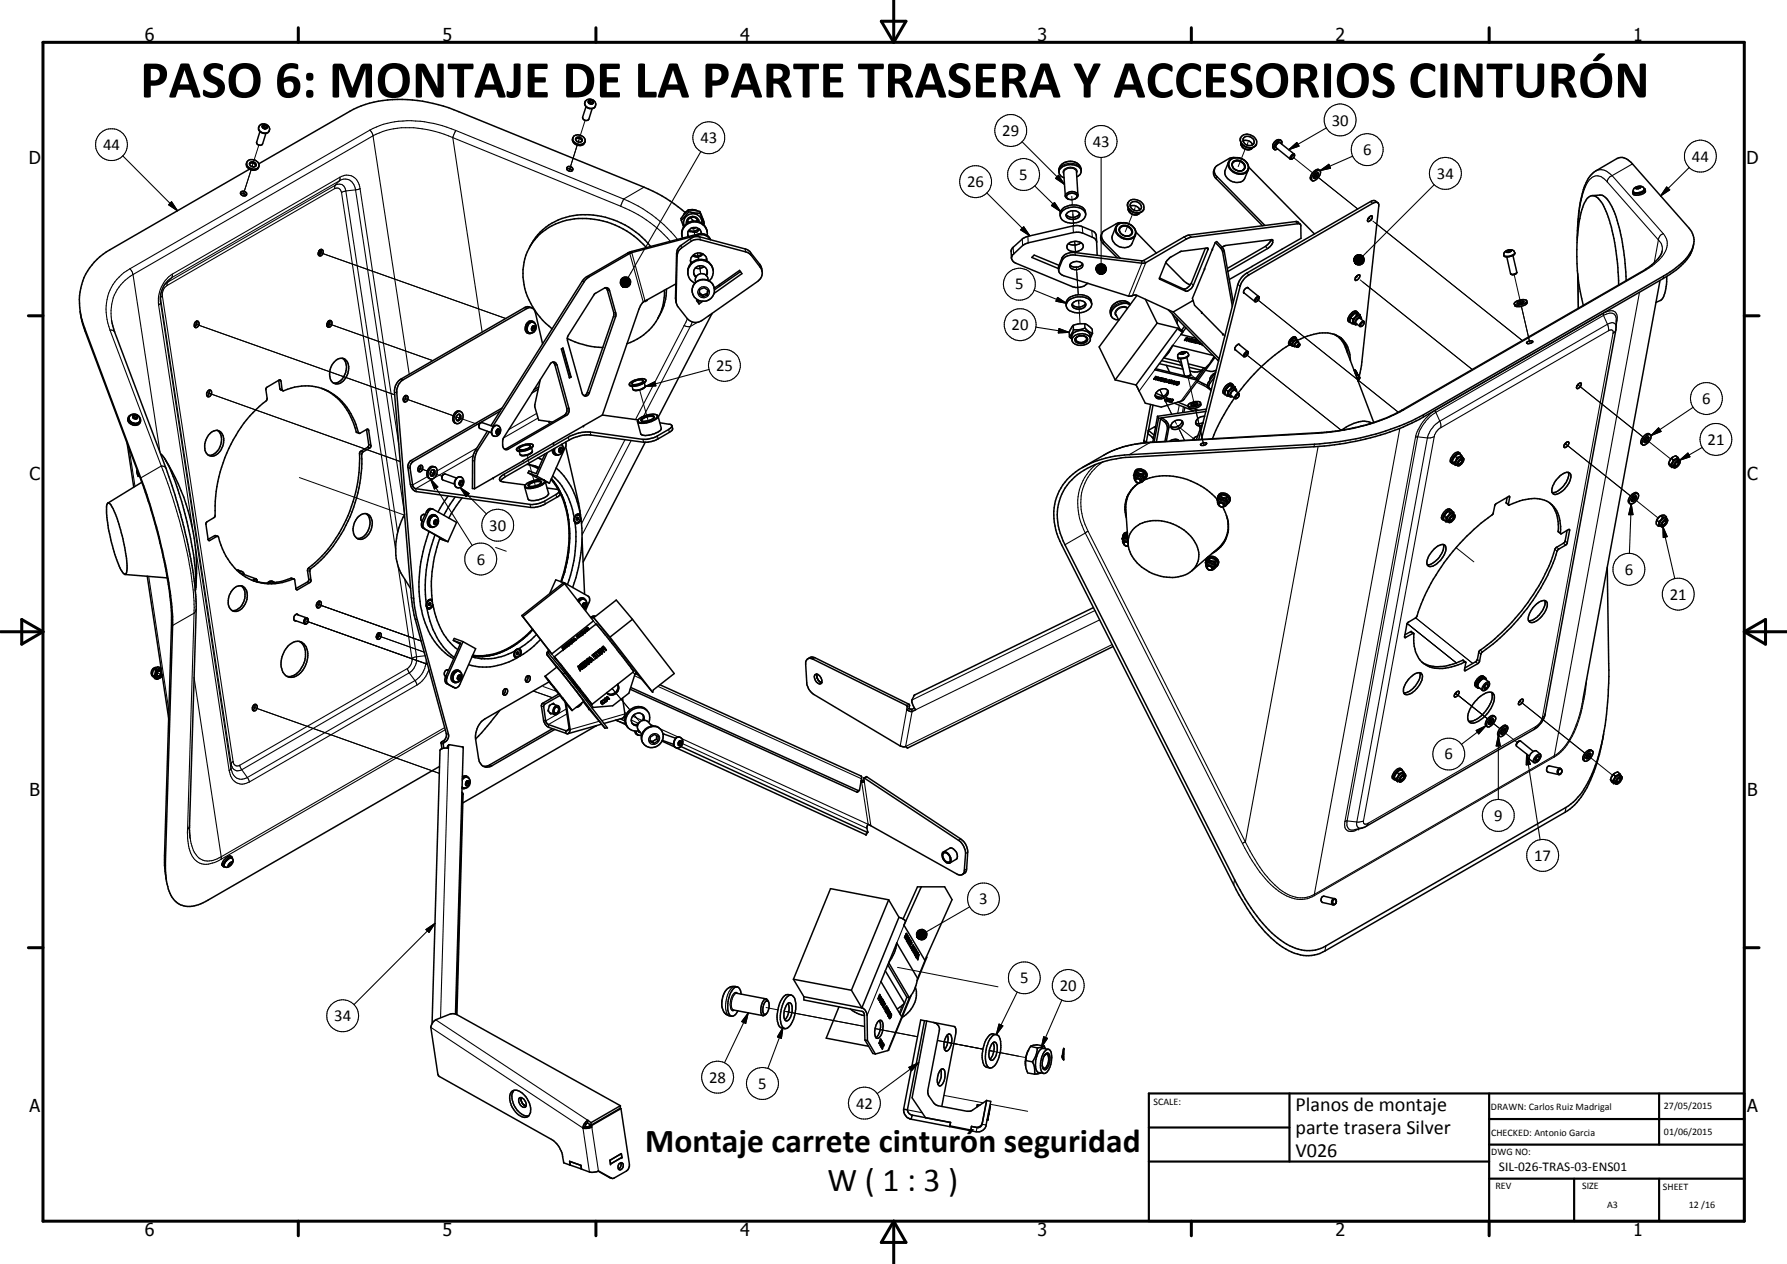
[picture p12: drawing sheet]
<svg xmlns="http://www.w3.org/2000/svg" width="420mm" height="297mm" viewBox="0 0 420 297" stroke-linecap="round" stroke-linejoin="round" font-family="sans-serif">
<defs><g id="words">
<text font-size="12.6" x="33" y="22.9">PASO 6: MONTAJE DE LA PARTE TRASERA Y ACCESORIOS CINTURÓN</text>
<g font-size="7.9">
<text x="151.7" y="270.8">Montaje carrete cinturón seguridad</text>
<text x="194.6" y="279.8">W ( 1 : 3 )</text>
</g>
<g font-size="4.7">
<text x="304.6" y="261.2">Planos de montaje</text>
<text x="304.6" y="266.6">parte trasera Silver</text>
<text x="304.6" y="272">V026</text>
</g>
<g font-size="4.2">
<text x="34" y="9.6">6</text>
<text x="104" y="9.6">5</text>
<text x="174" y="9.6">4</text>
<text x="244" y="9.6">3</text>
<text x="314" y="9.6">2</text>
<text x="384" y="9.6">1</text>
<text x="6.8" y="38.7">D</text>
<text x="410.6" y="38.7">D</text>
<text x="7" y="112.9">C</text>
<text x="410.8" y="112.9">C</text>
<text x="7" y="187.1">B</text>
<text x="410.8" y="187.1">B</text>
<text x="7" y="261.4">A</text>
<text x="410.8" y="261.4">A</text>
<text x="34" y="290.4">6</text>
<text x="104" y="290.4">5</text>
<text x="174" y="290.4">4</text>
<text x="244" y="290.4">3</text>
<text x="314" y="290.4">2</text>
<text x="384" y="290.4">1</text>
</g>
<g font-size="3.9">
<text x="313.1" y="29.5">30</text>
<text x="24.2" y="35.3">44</text>
<text x="164.7" y="33.7">43</text>
<text x="235.7" y="32">29</text>
<text x="256.9" y="34.5">43</text>
<text x="320.5" y="36.4">6</text>
<text x="397.8" y="38">44</text>
<text x="227.4" y="44">26</text>
<text x="239.6" y="42.3">5</text>
<text x="337.9" y="42">34</text>
<text x="238.7" y="68">5</text>
<text x="237.9" y="77.6">20</text>
<text x="168.3" y="87.2">25</text>
<text x="400.3" y="95">6</text>
<text x="401.4" y="104.6">21</text>
<text x="115.1" y="124.7">30</text>
<text x="112.1" y="132.7">6</text>
<text x="382" y="135.1">6</text>
<text x="392.6" y="140.9">21</text>
<text x="339.6" y="178.5">6</text>
<text x="351.3" y="192.9">9</text>
<text x="360.7" y="202.3">17</text>
<text x="230.2" y="212.5">3</text>
<text x="239.8" y="231.1">5</text>
<text x="249.2" y="232.9">20</text>
<text x="78.6" y="240">34</text>
<text x="166.7" y="254.4">28</text>
<text x="178.3" y="255.9">5</text>
<text x="201.3" y="260.5">42</text>
</g>
<text font-size="3.1" x="352.4" y="275.2">SIL-026-TRAS-03-ENS01</text>
<g font-size="2.4">
<text x="271.2" y="259.7">SCALE:</text>
<text x="350.6" y="260.8">DRAWN: Carlos Ruiz Madrigal</text>
<text x="391.2" y="260.6">27/05/2015</text>
<text x="350.6" y="267">CHECKED: Antonio Garcia</text>
<text x="391.2" y="266.7">01/06/2015</text>
<text x="350.6" y="271.4">DWG NO:</text>
<text x="351.6" y="279.3">REV</text>
<text x="372" y="279.4">SIZE</text>
<text x="391" y="279.6">SHEET</text>
<text x="377.9" y="283.8">A3</text>
<text x="397.1" y="283.8">12 /16</text>
</g>
</g></defs>
<g fill="none" stroke="#000" stroke-width=".24">
<path d="M60.9 34.1l-1.6 5.1 .1-.4M134 39.5l1.7-5.4-1.9 6.1M137.6 28.3l-1.6 5.1 .1-.5M292.8 35.1l-1.7 4.1M293.4 33.4l-.2 .7M303.9 36.9l4.7 3.7M57.3 45.3l1.7-5.4-1.9 6.1M74.9 59.2l44 15.6M162.8 51.8v.2M163.1 53.5l.3 1.7-.1-.3M164 59.5l.2 1.5-.2-1.3M252 46.1l.1 2.1"/>
<path d="M252.2 49.5l.2 3.6M252.7 56.7l.2 2.7zM266.3 50.4l-1.7 4.1M266.9 48.8l-.3 .6M309.1 41.1l10.1 8-9.9-8M321.8 51.2l.7 .5M322.8 51.9l35.2 28.2M45.8 76.1l47 16.7M76.9 75.9l24.9 8.9M146.4 65.2v2.2M164.7 63.9l-.2-1.4 .2 1.8M249.6 60.7v.1"/>
<path d="M253 61.4v.1M253.1 62.7l.4 6.6-.3-5.3M253.6 71.4v-.8l.3 5.5M295.6 70.4l33.1 26.5M318.9 65l.2 .2M319.8 65.8l26.3 21M356 64.5l1.6 6.9-.1-.2M48.7 92.2l45.4 16.3M94.9 93.5l11.7 4.2-11.1-3.9M107.6 98.1l-.3-.1 5.3 1.8M150.4 91.7l1.9 7M272.7 91.6l2.8 5.7z"/>
<path d="M276.3 98.9l.3 .8M276.9 84.2l1.2 2.3M279.3 88.5l1.6 6.8v-.1M279.9 88l4.9 3.9M293 83.3l22.3 17.8M359.6 80.3l-1.9-8.3 2 8.7M372 91.2l-1-.8 15.3 12.3M70.4 112.2l24.6 8.8M98.3 109.9l2.2 .8-1.5-.5M101.5 111.1l-.3-.1 2.7 .9M123.9 107l1.9 7M277.4 101.2l1.1 2.3-1.7-3.5 4.2 3.3"/>
<path d="M282.9 104.2l-1.9-8.3 2 8.7M369.1 105.1l-1.1-.8 15.4 12.2M384.1 117.1l-.2-.1 6 4.8M387 103.3l-.1-.2 5.9 4.8M116.5 128.7l2.5 .8M342.3 128.7l4.2 3.3M36.9 158.2l1.2 .3M74.7 142l-.2-.1 24.5 8.7M88.5 149.3l11.2 3.9M100.5 156.1l-28.5-10.1 28.5 10.1M330.9 146.5l11.5 9.3M332.9 145.2l13.4 10.7"/>
<path d="M59.4 166.1l43.9 15.6M125.4 162.4l4.5 1.6M127.7 161.3l3.2 1.2M143.9 161.8l4.2 5zM144.7 169.2l2.4 .9M149.8 168.9l-.8-.9 1.4 1.7M342.2 162.9l7.6 6.1-7.6-6.1M342.2 162.9h.1M350.5 169.5l-.2-.2 2.4 1.9M353.2 171.7l3.5 2.8M353.2 171.7l.1 .1M357.3 164.7l15.3 12.3"/>
<path d="M373.3 177.5l-.1-.1 6 4.8M180.1 236.8l2.8 .5M184.4 237.6l18.9 3.6M211 227.3l23.6 4.6M215.6 220.3h2.2M207.3 242l-1.5-.3 9.9 1.9M220.4 244.5l10.7 2M222 257.4l9.2 1.8M232.6 246.9l.5 .1M232.6 246.9l8.6 1.6M232.6 246.9l1.1 .2M232.8 259.5l8.8 1.7"/>
<path d="M235.2 247.4l4.3 .8"/>
</g>
<g fill="none" stroke="#000" stroke-width=".35">
<path d="M58 38.2a1.56 1.56 0 0 0 .8 1.7 1.56 1.56 0 0 0 1.8-.2l.3-.6M58.2 37.9a1.56 1.56 0 0 1 1.8-.3 1.56 1.56 0 0 1 .8 1.6 1.64 1.64 0 0 1-1.7 .4 1.64 1.64 0 0 1-1.1-1.4zM58.7 38.5a.93 .93 0 0 1 1.4 .5M58.7 39.8l-32.9 18.9a13.9 13.9 0 0 0-6.3 17.4l13.6 36.2a122.2 122.2 0 0 1 7.5 32.6l-1.7 57.6a14.9 14.9 0 0 0 1.6 8.4 5.1 5.1 0 0 0 6.7 1.5l56.1-32.3M58.8 38.1a.97 .97 0 0 1 1.4 .8 .82 .82 0 0 1-1 .3 .82 .82 0 0 1-.5-.9zM60.1 38.9l-.5 .3M60.9 38.5l21.3-12.3a27.8 27.8 0 0 1 20.8-1.6l4.9 1.6 43.5 17.8a33.7 33.7 0 0 1 9.7 6M61.1 30.9l-.7 2.5a.75 .75 0 0 0 .5 .7 .75 .75 0 0 0 .9-.3l.7-2.4M61.1 29.4a1.36 1.36 0 0 1 1.6-.1 1.36 1.36 0 0 1 .6 1.5 1.4 1.4 0 0 1-1.5 .5 1.4 1.4 0 0 1-1-1.3zM62.1 29.8l-.3 .1M62.1 29.8l.5 .2M62.2 29.4l.5 .3"/>
<path d="M62.2 29.4l-.4 .1v.5l.5 .3 .4-.2v-.4M62.2 29.4l-.1 .4M62.6 30v.1M62.7 29.7l-.1 .3M133.3 39.8l.7-.1 .5 .4M133.3 39.4a.81 .81 0 0 1 .8-.3 .81 .81 0 0 1 .6 .8 .77 .77 0 0 1-.9 .3 .77 .77 0 0 1-.5-.8zM134.7 32.4a1.51 1.51 0 0 0 1 1.8 1.51 1.51 0 0 0 1.9-.9M134.9 32a1.68 1.68 0 0 1 2.7 1.2 1.55 1.55 0 0 1-1.8 .7 1.55 1.55 0 0 1-1.1-1.5zM135.3 32.8a.98 .98 0 0 0 1.5 .4M135.3 32.8a.78 .78 0 0 1 1-.5 .78 .78 0 0 1 .5 .9M135.3 32.7l.3-.2h.6l.4 .2 .2 .5M137.7 23.7a1.31 1.31 0 0 1 1.8-.2 1.31 1.31 0 0 1 .3 1.8 1.37 1.37 0 0 1-1.7 .1 1.37 1.37 0 0 1-.5-1.6z"/>
<path d="M137.8 25.1l-.8 2.5a.83 .83 0 0 0 .6 .7 .83 .83 0 0 0 .9-.3l.7-2.5M138.8 23.9l-.4 .1M138.8 23.9l.5 .3M138.9 23.6l-.5 .1v.5l.5 .2 .5-.1v-.4M138.9 23.6l.5 .3M138.9 23.6l-.1 .3M139.3 24.2v.1M139.4 23.9l-.1 .3M285.6 39.6l-.3 1.3 .4 .8 11.1 11.3M288.9 38.1l-.8 1.9a2.65 2.65 0 0 0 3.5 2.8l.6-.3 .4-.4 .9-2.2M290.4 37l-1.2 .2-3 1.7a1.6 1.6 0 0 0 0 2.6l11.2 11.5M291.3 37.1a1.9 1.9 0 0 0-2.3 1.1 2.52 2.52 0 0 0 1.6 2.4 2.52 2.52 0 0 0 2.8-.7 1.89 1.89 0 0 0-.8-2.2"/>
<path d="M291.3 37.1a1.79 1.79 0 0 0-2.5 1.9 2.84 2.84 0 0 0 4.5 1.3 1.85 1.85 0 0 0-.6-2.6M291.3 37.1l.7 .2M291.3 37.1l.3 .1M291.6 33a2.14 2.14 0 0 0 1.6 1.7 2.14 2.14 0 0 0 2.2-.8M291.7 32.4a2.12 2.12 0 0 1 2.2-.8 2.12 2.12 0 0 1 1.6 1.7 1.68 1.68 0 0 1-1.2 1.4 1.68 1.68 0 0 1-1.8-.5l-.5-.4-.4-.8M291.7 32.4l-.1 .6M291.7 32.4h.1M291.8 33.9a1.69 1.69 0 0 0 2.7 .8M291.8 33.6v.4l.2 .5M292 37.3l.6 .4M292 37.3l.7 .4M292.1 34.6a1.73 1.73 0 0 0 2.2 .3"/>
<path d="M292.3 33.1a1.63 1.63 0 0 1 2.2 .9M292.5 32.3a1.47 1.47 0 0 1 1.7 0 1.47 1.47 0 0 1 .6 1.5 1.45 1.45 0 0 1-1.7 .2 1.45 1.45 0 0 1-.8-1.5zM293.6 39.2l15.5 15.8M300 34.7l3.3 2.7M301 33.6l3.3 2.6M301.2 33.1a1.77 1.77 0 0 0-1.6 2l.2 .1 .6-.2M301.2 33.1l.2 .2-.1 .5M301.3 33.1a1.34 1.34 0 0 0-1.7 .2 1.34 1.34 0 0 0-.1 1.8h.2M303.3 37.4h.4M304.3 36.2l.1 .1a.96 .96 0 0 1-.7 1.1M304.3 36.2a1.03 1.03 0 0 0-1 1.2M304.4 36.5a.63 .63 0 0 0-.7 .2 .63 .63 0 0 0-.1 .7h.1"/>
<path d="M56.6 45.6a.85 .85 0 0 1 1.2 .3M56.7 45.1a.8 .8 0 0 1 .9-.1 .8 .8 0 0 1 .3 .8 .82 .82 0 0 1-.8 .2 .82 .82 0 0 1-.5-.8zM75 59l-.2 .4M75.1 58.8l-.1 .7M75.2 58.8l-.1 .6-.3 .3M75.2 58.8l-.4 .9M75.2 58.8l.3-.2a.77 .77 0 0 1 .4 1 .77 .77 0 0 1-.9 .4l-.2-.3M75.4 58.7l.1 .5-.6 .7M152 58.2a19.3 19.3 0 0 0-20.6-5.9 12.8 12.8 0 0 0-7 18.1 18 18 0 0 0 5.4 6.9M153 57.9a19.2 19.2 0 0 0-21.7-6.2 13.1 13.1 0 0 0-6.8 6.4M159.7 58.8l3.1-2.3 1.5-.2 11.6 3.1 .7 .6 2.1 2.8a2.23 2.23 0 0 1-.5 3.3l-13.2 9.2a2.58 2.58 0 0 1-3.4-.5l-2.2-2.7-.4-1.1 .2-10.8zM160.2 51.8l.5 1.5"/>
<path d="M161.6 49.5l-.5 .5-.4 .5M161.6 49.6l-1.5 1.8 .1 .4M161.7 51.9l.3 .3M161.7 51.9l-.1 .6M161.7 55.1l.2 .5M161.8 49.3l2.7 .4M161.8 49.3l-.2 .3M161.8 49.3l.1 .5M161.9 49.8l2.7 .4M161.9 49.8l-1.7 2M162.1 49.3h1.3l.6 .3M162.3 51.2l.8 .7"/>
<path d="M162.3 51.2l-.4 .3-.2 .4M162.3 51.2a1.19 1.19 0 0 1 1.8 .9M162.5 53.6a1.46 1.46 0 0 0-.7 2M162.5 53.6l.3-.1a1.71 1.71 0 0 1 1.7 .4M163.6 53.5l-.5 .2-.6-.1M163.9 51.6l-.1 .4M164.3 53.8l-1.1 .5-1.2-.2M164.4 52.1a1.5 1.5 0 0 0-1.7-1.2 1.5 1.5 0 0 0-1.3 1.7M164.5 53.9l.4 .7M164.5 53.9l-.7 .7-2-.2M164.5 49.7l.9 2 .2 .9M164.5 49.7l.1 .5"/>
<path d="M164.6 50.2l1 2.4M164.9 54.6v.3M165 52.5a2.15 2.15 0 0 0-2.4-2.2 2.15 2.15 0 0 0-1.7 2.8M165.1 59.6a1.62 1.62 0 0 1-2.1 .3M165.3 59.7a1.65 1.65 0 0 1-2.4 .4M165.6 52.6l-.2 .1M166.1 53.8a3 3 0 0 0-3.8-1.5 3 3 0 0 0-1.8 3.6M166.1 53.9l.2 .6M166.2 54.1a2.99 2.99 0 0 0-3.5-2.1 2.99 2.99 0 0 0-2.4 3.4M166.2 54.3l.1 .2M166.3 54.5v.8M167 56.3l-1-.9-1.5-.2-16 4.2-10.6 6.1-22 34.7"/>
<path d="M167.1 56.3a2.35 2.35 0 0 0-2.9-1.3l-16.2 4.3-10.6 6.1-22 34.6M249 40.5a2.56 2.56 0 0 1 3.7-2.4 1.85 1.85 0 0 1 1.5 1.6 1.85 1.85 0 0 1-1 1.9M249.9 49.4a3.7 3.7 0 0 1 5.3 .6 1.93 1.93 0 0 1-1.7 2.2 3.5 3.5 0 0 1-4.1-1l-.1-.7zM250.1 40.6l.4 5.5M250.6 45.6a1.75 1.75 0 0 1 2.8 .2v.2a1.63 1.63 0 0 1-1.4 .9 1.63 1.63 0 0 1-1.5-.9zM250.9 50.1a1.84 1.84 0 0 1 3 .4 1.85 1.85 0 0 1-3.3 .2zM251 57.4a2.41 2.41 0 0 1 3.7 .2 1.75 1.75 0 0 1-2.4 1.5 1.12 1.12 0 0 1-1.2-.4 1.12 1.12 0 0 1-.1-1.3zM251.2 46.8l.1 .1M252.9 46.7a.65 .65 0 0 0 .2-.8 .65 .65 0 0 0-.6-.4 1.22 1.22 0 0 0-1.7 .9l.4 .4M252.9 46.7h-.1M253.1 40.4l.3 5.4M253.8 50.2a1.96 1.96 0 0 1-3.1 .2"/>
<path d="M254.2 40a2.64 2.64 0 0 0-3.5-1.2 1.98 1.98 0 0 0-1.7 1.8l.4 .7 .8 .5M254.2 57.1a2.96 2.96 0 0 1-3 .2M255.3 50.3a2.2 2.2 0 0 0-2.6-2.1 3.1 3.1 0 0 0-3.5 1.8l.1 .7M257.8 56.9l-.1-1.8-.5-.6-3-1.4h-1.9l-10.6 2.4-1.1 .5-2.4 2.1-.4 .6v2M258 60l-.2-3.3-.2-.4-.5-.4-2.5-1.1-1.1-.2-1.1 .1-10.6 2.4-1.4 .6-2.1 2a1.19 1.19 0 0 0-.5 1.2 1.19 1.19 0 0 0 1 .9l13.2 5.5a3.5 3.5 0 0 0 3.8-.8M259.1 54.9a2 2 0 0 0 .3 2.4l3.3 3.3M262.3 53.3l-.7 2a2.61 2.61 0 0 0 3.5 2.8 1.42 1.42 0 0 0 1.1-.9l.8-2M262.7 52.8a2.82 2.82 0 0 1 4.4 2.1 2.14 2.14 0 0 1-3.3 1.1 2.06 2.06 0 0 1-1.3-2.9zM262.9 52.8a2.62 2.62 0 0 1 4 2.1 2.15 2.15 0 0 1-3.3 .7 1.74 1.74 0 0 1-.7-2.8zM263.9 52.4h-1l-3.2 1.7a1.63 1.63 0 0 0-.1 2.8l3.8 3.8M264.3 55.4a1.25 1.25 0 0 1-1.1-1 1.25 1.25 0 0 1 .6-1.4 1.66 1.66 0 0 1 1.8 .3 1.66 1.66 0 0 1 .5 1.7l-.6 .5h-.9M264.3 55.4a1.18 1.18 0 0 1-1-.9 1.18 1.18 0 0 1 .4-1.2 1.56 1.56 0 0 1 1.7 .1 1.56 1.56 0 0 1 .6 1.6l-.6 .4-.8 .1"/>
<path d="M264.3 55.4l.3 .1M265.1 48.3a2.18 2.18 0 0 0 1.6 1.7 2.18 2.18 0 0 0 2.2-.7M265.1 48a1.84 1.84 0 0 1 2.9-.8l.5 .5a1.38 1.38 0 0 1 .4 1.6M265.1 47.9a2.17 2.17 0 0 0 1.4 1.9 2.17 2.17 0 0 0 2.4-.5M265.2 47.7v.1M265.2 48.9l.1 .4M265.2 49.2l.2 .3M265.3 49.5a1.61 1.61 0 0 0 2.7 .5M265.5 49.7a1.76 1.76 0 0 0 1.7 .8M265.8 48.4a1.73 1.73 0 0 1 2.2 1M265.9 47.7a1.48 1.48 0 0 1 1.7-.1 1.48 1.48 0 0 1 .7 1.4 1.43 1.43 0 0 1-1.7 .4 1.43 1.43 0 0 1-.8-1.5zM267.1 54.5l4.8 5"/>
<path d="M267.8 50.2l-.5 .3M268.9 49.2v.1M283.4 58.3l-3.5 8.6a1.91 1.91 0 0 1-1.6 1l-5.7-2.6M285.1 58.5l-4.7 11.6 .5 1.7 1.6 1.6M285.1 58.5h.1M285.7 57l.4-.2 1.2 1.2 .6 1.1 2.1 12M285.7 57l1.2 1.2 .5 .9 2.4 13M285.7 57l-.6 1.5M287.3 58.1l.8-.4 11-1.4a1.85 1.85 0 0 1-1.1 2.1l-9.3 5.4M291.1 40.1a1.26 1.26 0 0 1-1.2-.7 1.26 1.26 0 0 1 .3-1.4 1.6 1.6 0 0 1 1.7 .1 1.6 1.6 0 0 1 .6 1.6l-.8 .5M291.3 40.2a1.18 1.18 0 0 0 1.5-.9 1.18 1.18 0 0 0-.9-1.4 1.27 1.27 0 0 0-1.6-.2 1.27 1.27 0 0 0-.5 1.5l.6 .7 1 .3M298.8 56.4l-.2 .5-.9 .9-9.1 5.3"/>
<path d="M305.6 52.6l-.3-.1-25.5 3.3-10.4 5.9-.7 .2-15.9-2a2.99 2.99 0 0 0-3 1.3l-.9 2.3M309 40.7a1.06 1.06 0 0 1 1.4-.5 2.2 2.2 0 0 1-1.7 2.3 1.2 1.2 0 0 1 .3-1.8zM309.3 40.8l.5-.2a.79 .79 0 0 1-.5 1.3h-.4v-.2zM309.7 40.6l-.3 .7-.5 .4M310.4 40.1a1.08 1.08 0 0 0-1.8 .5 1.16 1.16 0 0 0-.1 1.9M321.8 51.2l.7-.5a.92 .92 0 0 1-.9 1.3zM322.1 50.9l-.5 .5M324 47.7l-.9-.6-.9 .3-29.1 16.8a4.7 4.7 0 0 0-2.1 2.6l-9.2 36.5M324 47.7l.2 .7-4.1 37.5-.5 2.6M324 47.7l-.5-.2-.8 .3-29 16.8a4.5 4.5 0 0 0-2.1 2.7l-9.1 36M353.8 59.2a1.39 1.39 0 0 1 2.4 .3 1.98 1.98 0 0 1-2.6 .7v-.5zM354.2 59.1l.1 .2"/>
<path d="M354.7 58.8h.5v.3l-.5 .2h-.5v-.2M354.7 58.8l-.5 .3M354.7 58.8l.1 .4M370.8 56.4a35.5 35.5 0 0 1 2.1-13.5 5.9 5.9 0 0 1 2.3-2.7l5-2.9a2.78 2.78 0 0 1 3.3 .8l13.6 15.5a4.6 4.6 0 0 1 .1 6.2 17.4 17.4 0 0 1-6.1 5.1l-56.4 32.6a62.6 62.6 0 0 1-25.6 6.9l-43.6 2.4a21 21 0 0 0-14.6 5.8 13.1 13.1 0 0 0-1.3 15.5l40.5 79.8a42.6 42.6 0 0 0 10.1 13.7 10.7 10.7 0 0 0 9.5 2.7l1.8-.8 56.5-32.6a14.9 14.9 0 0 0 6-7.6 46.3 46.3 0 0 0 3.1-10.8M374.3 46l1.8-.2a3 3 0 0 1 2.6 2.2 38.9 38.9 0 0 1 3.5 14.9l.1 3.1M384.1 44.4l.2-.2a1.34 1.34 0 0 1 2.3 .5 2.13 2.13 0 0 1-2.5 .6l-.1-.5zM385.1 43.9l.1 .4M385.6 43.9l.1 .2-.4 .2h-.5l-.2-.1 .5-.3M385.6 43.9h-.5M385.6 43.9v.2M386.5 44.3l.3 .1a1.77 1.77 0 0 1-1.8 1.1l-.9-.1-.2-.3 .1-.2M386.8 44.5l.1 .4a2.21 2.21 0 0 1-2.9 .7l-.1-.4"/>
<path d="M390.8 59a7.5 7.5 0 0 1-3.8 4.2l-57.5 33.2a42.5 42.5 0 0 1-14.1 4.7M398.2 57.4a8.6 8.6 0 0 1-3.6 5.6l-3.5 2.4-56.5 32.6a56.7 56.7 0 0 1-18.3 6.2l-7.4 .8-43.1 2.4a21.9 21.9 0 0 0-13.2 4.7 12.4 12.4 0 0 0-2.6 15l40.3 79.6a41.4 41.4 0 0 0 10.1 13.7 10.5 10.5 0 0 0 9.5 2.7l1.8-.8 56.5-32.6a16.3 16.3 0 0 0 6.5-8.7 65.4 65.4 0 0 0 3.6-23.5l-.4-24.2M18.8 73.2l.5 2.3 .7 2.3 13.1 34.9a118.4 118.4 0 0 1 7.2 31.6l-1.6 56.8v2.3l.4 3.4M26.2 75.3l.8 2.7 12.4 33a123.1 123.1 0 0 1 6.4 27l.1 .9M38.9 66.6a7 7 0 0 0-1.2 3.4M46.2 75.5l-.4 .4-.1 .9M46.2 75.5a.75 .75 0 0 1 .6 .9 .75 .75 0 0 1-.9 .6l-.2-.2M46.2 75.5v.7l-.4 .6M77 75.7l-.1 .5M77.2 75.5l-.2 .8M77.2 75.5a.57 .57 0 0 1 .8 .1 .57 .57 0 0 1-.1 .8 .55 .55 0 0 1-.7 .5 .55 .55 0 0 1-.3-.8zM77.2 75.5l-.1 .7-.2 .3"/>
<path d="M77.4 76.3l-.4 .4 .1-.1M77.4 76.3l-.2 .2M77.4 75.4l.1 .1M77.5 75.5v.4M77.5 75.5l-.1 .8M124.2 76a1.02 1.02 0 0 1 1.2-.4 1.02 1.02 0 0 1 .7 1.1 1.44 1.44 0 0 1-2.1 1.5 1.85 1.85 0 0 1 .2-2.2zM124.9 72.3l-1 .2-29.2 16.8a3.2 3.2 0 0 0-1.4 3l4.2 50.4 .6 3 7.3 26.9a1.84 1.84 0 0 1-1.1 2v1.2M125 77.5l.1 .1M125.1 77.6l.4 .1M125.3 75.6a1.36 1.36 0 0 0-1.8 1.5l.1 .8 .3 .3 .4 .2M125.3 76.7h.4l.1 .5M125.3 76.7l-.3 .4v.5l.5 .1"/>
<path d="M125.3 76.7l.1 .4M125.4 77.1l.4 .1M125.4 77.1l-.3 .5M125.8 77.2l-.3 .5M125.8 76.1a1.12 1.12 0 0 0-1.3-.2 1.12 1.12 0 0 0-.6 1.2 .93 .93 0 0 0 1.1 1.2M133.4 79.5a20.7 20.7 0 0 0 8.4 2.2M139.7 69.1l2.6-1.5 .7 .2 .3 .5 1.5 5.2v.8l-6.2 17.9a.88 .88 0 0 1-.8 .9 .88 .88 0 0 1-.9-.8l-3.5-12.8 .2-.7zM142.4 67.6l.4 .5 1.5 5.9-6.3 18.5-.7 .5M151.7 70.7l-.7 .5-.8 1.4-8.6 24.9M151.9 70.6h.2l-.4 .1M154.7 74.8a12.9 12.9 0 0 1-7.3 6M156.2 68.2a12.2 12.2 0 0 1-1.5 6.6"/>
<path d="M156.7 67.9a13.1 13.1 0 0 1-2.1 6.9M158.9 66.7l-7.2 4M162.3 61.3a1.93 1.93 0 0 1 2-1.8 1.93 1.93 0 0 1 1.9 1.8M162.3 61.3l.2 .6M162.3 61.3l.3 .4M163.1 64.1l.5 1.1M163.1 64.1l.6 .9M163.6 65.2v1.1M164 70.5l-.2 .2 .6 .7M164 70.5l.3 .2M164.3 70.7l.1 .7M164.4 70.7h-.1"/>
<path d="M164.4 68.8l.8 .6M165.2 69.4l.1 .4M165.3 70.8l-.9 .6M165.6 62.7l-.3 .1a2 2 0 0 1-1.8 .2M166 61.2a3 3 0 0 0-4.3 3.2M166 61.2l.7 .4a2.75 2.75 0 0 1 1 1.9M166.1 64.8a1.5 1.5 0 0 0-2.5 .4M166.1 64.8l.3 .4 .1 .7M166.1 60.7l-.1 .5M166.3 69l-1.1 .4M166.3 63.6a1.62 1.62 0 0 0-1.8-1.1 1.62 1.62 0 0 0-1.4 1.6M166.3 63.6v.3"/>
<path d="M166.3 63.6v.6l-.2 .6M166.3 63.9l-.3 .7M166.3 69v.3M166.3 69.3l.2-1-.9-.7-1.1 .4-.1 1.1 .9 .7M166.3 69.3l-1 .5M166.4 68.2l-.1 .8M167.4 73.7l-12.6 24.3M167.7 63.5a2.96 2.96 0 0 0-4.1-2.1 2.96 2.96 0 0 0-1.2 4.4l1 .7M167.7 63.5l-.2 1.5-.8 1M167.9 67.7l6-4.2 .5 .8-6.5 4.7M167.9 67.7a2.61 2.61 0 0 0-4-1.6 2.61 2.61 0 0 0 .1 4.4M167.9 67.7a2.62 2.62 0 0 1-1 2.7 2.62 2.62 0 0 1-2.9 .1"/>
<path d="M169.2 66.8v.5M174.1 63.8l-6.1 4.3M179.2 63.8l-.1-.7-.5-1-2.3-3-.5-.4-11.3-3a2.62 2.62 0 0 0-2.1 .3l-2.6 1.9-.6 .9-.4 11.2 .2 1M248.9 63.5l.3 .7 .9 .6 15.2 4.8 1.9-.2 8.6 3.9M249 62.4l-5.8-2.5-.6 .6 6.3 2.6M251.2 70.7l1.3-.7a4 4 0 0 1 3.4 .3 1.52 1.52 0 0 1 .7 1.5 1.52 1.52 0 0 1-1.2 1.3 3.8 3.8 0 0 1-4.5-.7l-.1-.2a1.34 1.34 0 0 1 .4-1.5zM251.4 79.2l.6 .5M252.3 71.2a1.84 1.84 0 0 1 3 .4 1.85 1.85 0 0 1-3.3 .2zM252.3 76.5l-.4 .6a2.24 2.24 0 0 0-.5 2.1M252.3 76.5l.1 1M252.4 77.5l-1 1.7M252.4 79.2a2.82 2.82 0 0 1 3.9 .1 1.56 1.56 0 0 1-1.6 1.8 1.93 1.93 0 0 1-2.7-1.3z"/>
<path d="M253.1 79.4a1.58 1.58 0 0 1 2.3 0l.1 .1a1.38 1.38 0 0 1-1.2 1 1.38 1.38 0 0 1-1.4-.7zM254.1 78.9a1.03 1.03 0 0 0-1.1 .3 1.03 1.03 0 0 0-.1 1.1 1.87 1.87 0 0 0 2.8-.5l-.1-.5-.9-.4M254.5 62a.99 .99 0 0 1-.9 1.3 1.44 1.44 0 0 1-2.1-.9l.1-.2M254.5 62a1.92 1.92 0 0 0-2.9 .2M254.5 62a1.94 1.94 0 0 1-2.9 .2M255 76.1h-1.4l-1.3 .4M255 76.1l.7 .3 1.1 .9 .1 1.1M255 76.1l.1 1M255.1 77.1l-1 .3-1.7 .1M255.1 77.1l.9 .8 .9 .5M255.2 71.3a1.96 1.96 0 0 1-3.1 .2M256.4 79.7a1.77 1.77 0 0 0-2.2-2.1 1.92 1.92 0 0 0-2.2 2.3"/>
<path d="M256.7 71.4a2.26 2.26 0 0 0-2.5-2.1 2.94 2.94 0 0 0-3.6 2.1l.1 .4M256.9 78.4l-.5 1M262.4 74l.6 1.3M265.7 71.6a3.2 3.2 0 0 0-4.5 2.4l.1 .2a1.59 1.59 0 0 0 1.7 .9M265.8 71.5a2.79 2.79 0 0 0-4.8 1.6l.3 1.3M267.3 69.4l-8.9 12.1 3.8 7.8M269.3 70.4l2.8 5.5M272.1 75.9l4.8 1.2M272.1 75.9l-9.9 13.4M274.1 61.7l4.4 4.4 1.4 .8M274.4 61.2l.7-.7 2.6-1.4 6.3-.8v.4l-3.4 8.4a2.3 2.3 0 0 1-1.8 1.4l-6.2-2.9 1.5-3.9zM274.6 72.8l11.9 12"/>
<path d="M275.7 73.8l1.7 3.5 .5 .3 .2 .4M275.8 73.3l10.9 11M276.7 74.8l.1 1.3M276.9 77.1l-9.8 13.4M276.9 77.1l.4 .5 .8 .4M277.7 78.6l3.5 .9M278.1 78l-.4 .6M278.5 76.7l-.7 .9M278.5 79.9l.1 .1M278.7 79.7l.1 .1M278.8 79.6v.1M278.8 79.8l-.2 .2"/>
<path d="M278.8 77l-1.1 1.6M279 79.3l.3 .3-.5 .1M279 79.4l.2 .1M279 79.4h.1M279 79.4l-.2 .3M279 79.3l-.4 .7M279.1 79.4l.1 .1M279.2 79.5v.2l-.4 .1M279.2 79.9h.1M279.2 79.9l.3 .1M279.2 79.9l-.2 .2M279.3 79.8v.1"/>
<path d="M279.4 79.9l.1 .1M279.6 79.5h.1l-.2 .7M279.6 79.5v.1M279.6 79.6l-.1 .3h-.2M279.6 79.6l-.3 .3M279.6 79.5l-.7 .6h.1M279.8 79.9l.1 .1M279.9 79.8v.1M279.9 79.9l.2 .1M279.9 79.9v.1M280 79.6l.1 .1M280 80h.1"/>
<path d="M280.1 79.7l.2 .1-.2 .1M280.1 79.7l-.2 .2M280.1 79.6h.1M280.1 79.6l-.5 .6 .1 .1M280.1 79.9v.1M280.2 79.6l.2 .3-.3 .1M280.2 79.6v.2M280.5 70.6l-4.7 2.7M280.7 79.8v.1M280.7 79.9l-.2-.1 .6 .1M280.7 79.9l-.3 .5M280.7 79.8l.1 .1"/>
<path d="M280.8 79.9h.2M280.8 79.9l-.4 .5M281 79.8v.1M281.1 79.9h-.1M281.2 79.9l-.5 .6 .4 .1M281.2 79.9l.3 .2M281.2 79.9v.1M281.2 80l.3 .1M281.2 80l-.1 .1M281.5 80v.1M282.5 73.4l5.5 5.6M292.4 68.7l2.7 2.2"/>
<path d="M293.3 67.6l2.7 2.1M293.5 67.7l-.1-.1a1.05 1.05 0 0 0-.9 1.3h.1M294.4 62.6l11.5-6.6-.1-3.3-1-.7-25.5 3.3-10.7 6-16.2-2a3.2 3.2 0 0 0-2.7 1.3l-.8 2.1v.8M294.4 62.6l-5.4 3.1M295.4 70.9h-.3M295.4 70.1l.4-.2a.57 .57 0 0 1 .1 .7 .57 .57 0 0 1-.6 .3l-.1-.3zM296 69.7v.4M296 69.7a.89 .89 0 0 0-.9 1.2M303.8 79.8l-.3 .5M303.8 79.8l.3 .3M303.9 79.8h-.1M303.9 79.7l-.2 .3"/>
<path d="M304.6 79.3a.82 .82 0 0 0-1.2 .5l-.4 .8 .2 .5M304.7 79.6v-.3a1.42 1.42 0 0 0-1.5 1.3v.4M304.8 79.6l-.7 .5M304.8 79.6l.2 .4M304.8 79.6l-.3-.2-.6 .3M313.6 78.5a5.2 5.2 0 0 1 2.7 3.1l6.7 17.7M314.1 78.7l.2 .2M315 79.2l.4 .3a7.1 7.1 0 0 1 1.5 3.6M317.3 75.7l.2 .1M317.6 74.7l-.1 .2a.89 .89 0 0 0 .3 1.1M317.6 74.7l.4 .3M317.8 76l.6 .1"/>
<path d="M318 74l-.4 .7M318 75l-.2 1M318 74.1l-.3 .4M318.3 73.8l-.3 .2M318.6 73.6l-.6 .5M318.6 73.6a1.07 1.07 0 0 1 1.2 .4M318.6 73.6l.4 .4M318.8 76l.9 .7M319 64.9l.3-.3h.4a.98 .98 0 0 1-1.1 1.2l.1-.6zM319 74h.8M319 74l-1 1M319.1 64.8l-.4 .5"/>
<path d="M319.1 76.2h-.5M319.2 73.4a1.79 1.79 0 0 0-2 1.7l.1 .6M319.3 73.6a1.03 1.03 0 0 0-1-.4 1.03 1.03 0 0 0-.9 .7 1.16 1.16 0 0 0-.1 1.8M319.7 64.6v.1M319.7 76.7a.79 .79 0 0 0 .9-1 .74 .74 0 0 0-.6 1M319.8 74.8l.9 .7M319.8 74v.4M320 74.5l-.4-.3a1.51 1.51 0 0 0-1.3 1.8l.3 .2M320.1 75.1l-.1-.5a1.03 1.03 0 0 0-1.3 .8l-.1 .8M320.7 75.5v.4M320.7 75.5a1 1 0 0 0-1 1.2M354.3 60.4l1 4"/>
<path d="M355.2 64.4l.3 .2M355.3 64.4l.3 .1M355.7 60l.9 4.2M356.1 71.1a2.65 2.65 0 0 1 2.8-.4h.1a2.49 2.49 0 0 1-2.9 .8zM356.5 64.3l-.9 .2M356.6 64.1l-.3 .3-.8 .2M356.8 71a1.22 1.22 0 0 1 1.5 0l-.2 .1a1.1 1.1 0 0 1-1.4 .1zM358.2 71.1l-1.3 .3M359 70.7l.1 .4a2.2 2.2 0 0 1-3 .7v-.4M371 64.3l.1 8.1M380 75.2l-.1 2.3-16.6 90.3a5.5 5.5 0 0 1-2.7 3.6l-39.6 22.9-2.5 .7M380.6 67a45.3 45.3 0 0 0-3.8-19 3.2 3.2 0 0 0-2.5-2 4.1 4.1 0 0 0-2.4 3.3 47.2 47.2 0 0 0 .4 22.5"/>
<path d="M390.3 65.9l-18.1 98.4M391.9 64.9a8.6 8.6 0 0 1-1.3 5.6l-1.3 .6M30.2 98.1a1.53 1.53 0 0 0 .8 1.8 1.53 1.53 0 0 0 2-.6l.1-.3M30.6 97.7a1.32 1.32 0 0 1 1.7-.2 1.32 1.32 0 0 1 .3 1.8 1.39 1.39 0 0 1-1.6 .1 1.39 1.39 0 0 1-.6-1.5zM30.8 97.5a1 1 0 0 0-.7 1 1 1 0 0 0 .8 .9 1.31 1.31 0 0 0 2.2-.7l-.2-.5M31.6 97.9l-.3 .2M31.6 97.9l.5 .3M31.7 97.6l.5 .2M31.7 97.6l-.5 .2 .1 .4 .6 .3 .4-.3-.1-.4M31.7 97.6l-.1 .3M32.1 98.2v.1M32.2 97.8l-.1 .4"/>
<path d="M48.9 91.8a.59 .59 0 0 1 .8 .1 .59 .59 0 0 1 0 .8l-.4 .5-.3 .1a.84 .84 0 0 1-.1-1.5zM49.2 91.7v.8l-.5 .5M65.5 89.4l.4 2.1 .6 .3M75.6 91.2a14.2 14.2 0 0 1 8.2 10.4l.6 .3M78.6 85a1.82 1.82 0 0 1 2.2-.7 1.82 1.82 0 0 1 1.2 1.8 3.9 3.9 0 0 1-2.6 4.1 1.99 1.99 0 0 1-1.9-2.5l.3-1.3zM80.5 84.2a3.3 3.3 0 0 1 .2 4.5 2.55 2.55 0 0 1-2.3 1.3M95 93.2l.5-.3a.76 .76 0 0 1 .4 1 .76 .76 0 0 1-1 .5l-.1-.5zM95.3 93l.1 .1a1.06 1.06 0 0 1-.5 1.2M107.4 96.9a1.04 1.04 0 0 1 1.4 .3 1.04 1.04 0 0 1-.1 1.4 1 1 0 0 1-1.3 .9 1 1 0 0 1-.6-1.3l.1-.6zM107.5 97.6l.5-.3a.8 .8 0 0 1 .3 1 .8 .8 0 0 1-.9 .5l-.2-.6zM107.9 97.3a.95 .95 0 0 1-.5 1.5M108.3 96.7a1.51 1.51 0 0 0-1.8 1.9v.2a.87 .87 0 0 0 .8 .7"/>
<path d="M112.8 99.6l-.2 .5M117.5 96.6l-20.5 12-.4 .5-.2 1 .7 4.2 .6 .6 26.9 3.6a6.2 6.2 0 0 0 3.4-.7l3.1-1.8 .4-.6-.3-.3-2.6-.4M118.1 95.9l-21.7 12.5-.5 1.2 .6 4.2a2.16 2.16 0 0 0 1.4 1.7l26.9 3.8a6.6 6.6 0 0 0 3.4-.9l3.1-1.8 .3-.5-.1-.8M126.5 91.5l-1.4 .8M126.6 90.9l-1.1 .7M127 89.2l-1.3 6 .1 .5 .8 3 3.3 .5M127.6 80.9l-1.7-7.4a1.79 1.79 0 0 0-2.6-1.2l-29.1 16.8a3.3 3.3 0 0 0-1.5 3l4.3 50.4 .4 2 7.5 27.9a1.94 1.94 0 0 1-1.2 2.1l.2 1.4M130 85.1l.5 .6 2.8 10.4a1.39 1.39 0 0 1-.6 1.5l-14 8M130 85.1l-.5 .2-11.2 17.7-.1 1.8 .4 .8M130 85.1l.6 .1 .4 .6 2.8 10.2v.7l-.2 .5-.4 .4-13.7 8h-.9M132 82l.4-.2 1.9 6.8-.4 .2zM132.3 81.8l1.8 6.8"/>
<path d="M134.1 88.6h.2M134.1 88.6l-.3 .1M141.6 97.5l-25.6 14.8M141.6 97.5l8.4 1.2M148.6 90.8l.4 .9a2.93 2.93 0 0 0 2.5-.6l.2-.3M148.6 90l.3-.3a2.33 2.33 0 0 1 2.3-.2v.2a2.93 2.93 0 0 1-2.6 .6zM150.1 98.6a5.6 5.6 0 0 1 3.3-1.3 .75 .75 0 0 1 1.1 .7 4.5 4.5 0 0 1-4.4 1.1l-.2-.3zM150.9 98.4a3.1 3.1 0 0 1 2.9-.5v.1a2.75 2.75 0 0 1-3.1 .8zM151.5 90l.2 .8M151.6 90.9a2.93 2.93 0 0 1-2.7 .7M151.7 90.7l-.1 .2M151.8 89.3v.2a3.7 3.7 0 0 1-3.7 1.1l-.1-.1a1.89 1.89 0 0 1 1.9-1.3 1.79 1.79 0 0 1 1.9 .1 3.2 3.2 0 0 1-2.5 1.3h-.9l-.4-.2"/>
<path d="M153.7 98.1a2.46 2.46 0 0 0-2.9 .7l.1 .2M153.7 98.1v.1M154.3 97.5l.4 .2a2.15 2.15 0 0 1-2 1.5 3.3 3.3 0 0 1-2.8 0l.2-.5M154.7 97.8l.8 2.8a1.82 1.82 0 0 1-1.7 1.3l-.3 .1a2.83 2.83 0 0 1-2.8 0l-.8-2.9M155.1 99.4l2.2 .3a.5 .5 0 0 1 .6 .3 .5 .5 0 0 1-.3 .6l-3.3 2-2.3 .7-13.2-1.8a9.2 9.2 0 0 0-5.2 1.2l-15 8.7-1 .7a.63 .63 0 0 0-.1 .7 .63 .63 0 0 0 .6 .4l5.4 .8-.1 .5 .5 .3a5.9 5.9 0 0 0 4-1.2l.3-.5M158 100l.1 .7-.1 .4-3.5 2.2a5.6 5.6 0 0 1-3.2 .6l-12.7-1.7-2 .2-1.7 .5-1.1 .5-15 8.7-1.1 .9M262.2 89.3l4.9 1.2M270.5 95l-1.6 8.6 .3 .4M271.1 95.2l-1.6 8.8M271.3 89v.2M271.5 88.8v.1M271.5 88.9l-.2 .3"/>
<path d="M271.5 88.7l.1 .1M271.7 93l1 .4M271.7 88.6h.2M271.7 88.6l-.1 .2M271.7 88.5l.4 .2-.5 .1M271.7 88.5v.1M271.7 88.5l-.4 .7M271.7 86.7l6.8 1.6M271.8 92.4l1.7 .7M271.8 89.2h.1M271.8 89.2h-.1l.7-.6 .1 .1-.2 .7M271.9 88.5v.1"/>
<path d="M271.9 88.6h.1M271.9 88.6v.2M271.9 89l.1 .1M272 88.8l-.5 .1M272 89.1l.2 .1M272 89.1l-.2 .1M272 88.9l.1 .1M272.1 97.8l-1.1 6.1M272.1 97.8l.3 .5M272.2 89v.2M272.2 89.2l.1 .2M272.4 88.8l-.1 .3-.2-.1"/>
<path d="M272.4 88.8l-.3 .2M272.4 88.7v.1M272.4 98.3l-1.1 5.6M272.6 89.1v.1M272.6 89l.1 .1M272.6 89.2h.1M272.6 85.5l5.6 1.3M272.7 89.1h.3M272.7 89.1v.1M272.7 89.2l.2 .3M272.8 88.8h.1M272.8 89.1v.1"/>
<path d="M272.8 88.8l.2 .1M272.8 88.8l-.1 .3M272.8 89.2l.1 .3M272.9 98.4l.4-.2 .8 .7 .7 1 .1 .4-.7 3.4M272.9 98.4l1 .8 .6 1.1-.6 3.5M272.9 98.4l-1 5.4M273 88.9v.1M273 88.8v.1M273 88.8l-.6 .6 .2-.2M273 89v.1M273 88.8l.1 .2-.3 .2M273.1 89.5l.1 .1"/>
<path d="M273.1 84.8l4.8 1.1M273.5 88.9v.1M273.5 89l-.3 .6M273.5 89l-.2-.1 .6 .1M273.5 88.9l.1 .1M273.6 89.5v.1M273.6 89l.2 .1M273.6 89l-.4 .6M273.6 84.1l-2.1 2.8 9.8 2.4M273.6 84.1l4.2 1M273.6 89.6l.4 .1h-.1M273.8 89.3v.1"/>
<path d="M273.8 89v.1M273.8 89.4l.3 .1M273.8 89.4l-.2 .2M273.8 89.2v.1M273.8 89.3l.3 .2M273.8 89.7h.1M273.9 89l-.1 .1M273.9 94.1h.1M273.9 89l-.4 .7h.4M273.9 89l.5 .2M273.9 89l.1 .1M274 89.1l.3 .1"/>
<path d="M274 89.1l-.2 .2M274.1 89.3v.2M274.2 85.9l.8 1.6M274.3 89.1v.1M274.3 89.8h.1M274.3 93.6h.1M274.3 94v.1M274.3 93.9h.1M274.4 89.8h-.2l.8-.5-.2 .7M274.4 89.2h-.1M274.4 93.9v-.3l-.1-.1-.4 .6M274.4 93.9l.5-.2-.5 .6"/>
<path d="M274.4 93.6l-.1 .5M274.4 93.6l-.5 .5M274.4 94.2v.1M274.5 89.6v.1M274.5 91.7a1.87 1.87 0 0 1-2.9 1.4M274.5 91.7a1.5 1.5 0 0 1-1.4 2l-1.1-.1-.4-.5M274.5 89.7h.3M274.5 89.7l-.1 .1M274.5 91.7a1.87 1.87 0 0 0-2.9 1.4M274.6 89.6h.1M274.7 93.7l-.3 .6M274.7 93.7l-.4 .4"/>
<path d="M274.7 89.8l.1 .2M274.7 89.7h.1M274.7 93.7h.1M274.8 89.7v.3M274.9 89.3v.1M274.9 94.3v.1M274.9 94.2v.1M274.9 89.4l-.1 .3-.2-.1M274.9 89.4l-.3 .2M274.9 94.4h.1M275 89.8v.2M275 93.8l.1 .1"/>
<path d="M275 93.8h.3l-.4 .5M275.1 93.9l-.5 .5h.3M275.2 89.7l.2 .1M275.2 89.7l-.2 .3M275.2 89.6v.1M275.2 89.5v.2M275.2 94.4h.1M275.2 94.4l.3 .1M275.3 89.4l-.4 .6h.5M275.3 89.4l.1 .1M275.3 89.4h.2M275.4 89.9l-.4 .1"/>
<path d="M275.4 89.5h.1M275.4 89.5l-.2 .2M275.4 89.8v-.1l.1 .1-.1 .2M275.4 89.8v.1M275.4 89.8h.1M275.4 90l.1 .1M275.5 90.1l.5-.6 .2 .1-.3 .7M275.5 89.7h.1M275.5 94.4v.1M275.5 89.4l.2 .2-.2 .1M275.5 89.4l.1 .1M275.5 89.5h.1"/>
<path d="M275.6 89.5l-.4 .2M275.6 99.4a1.54 1.54 0 0 1 2.5-.2 1.68 1.68 0 0 1-2.1 1.7 .86 .86 0 0 1-.7-.6 .86 .86 0 0 1 .3-.9zM275.6 90l-.1 .1M275.6 90h.3M275.6 89.9v.1M275.7 89.8v.1M275.7 93.9v.1M275.7 81.2l-2.1 2.9M275.7 81.2l-.8 1.5-1.3 1.4M275.7 81.2l9.5 2.3M275.7 94l-.6 .4 .4 .1M275.7 94l-.2-.1 .4 .1-.7 .4"/>
<path d="M275.9 90.1v.2M275.9 89.9v.1M275.9 90v.3M276 89.6v.1M276 90.2h-.1M276 90.2h.1M276 89.7l-.1 .3-.2-.1M276 89.7l-.3 .2M276.1 94.7l4.5 1.9M276.5 90.1l.1 .3M276.5 89.7h.1M276.6 89.7l-.4 .5h-.2"/>
<path d="M276.6 89.7h-.2h.3l-.5 .6-.3-.1M276.6 90.4h.1M276.9 89.8h-.1M276.9 94.5l2.5 1M277 89.8l-.4 .5M277.1 83.1a2.32 2.32 0 0 1 1.8-.4 .73 .73 0 0 1 .6 .8 .73 .73 0 0 1-.8 .6 1.6 1.6 0 0 1-1.8-.1v-.5zM277.1 89.9v-.1l.1 .2-.3 .3h-.3l-.1-.2M277.3 89.8l-.2 .5-.5 .1M277.3 89.9l-.5-.1-.3 .3M277.6 84.3l.9 4M277.6 83v.2M277.9 98.9v.2a1.96 1.96 0 0 1-2.2 1.3l-.4-.2"/>
<path d="M278 82.8h.5v.2l-.9 .2v-.2M278 82.8l-.4 .2M278 82.8l.1 .4M278.5 88.3l.3 .1M278.6 95.8l-.3 1.1M278.6 88.4h.2M279 80v.1M279 84l.9 3.9a1.05 1.05 0 0 1-1.1 .5M279.2 88.5l2 .4M279.4 95a3.6 3.6 0 0 1 2.4-.6l.5 .3a2.18 2.18 0 0 1-2.7 .8l-.2-.1zM279.4 85.5l4 1M279.5 80v.2"/>
<path d="M279.5 80.1v.1M279.6 80.2l.1 .1M279.6 86.3l3 .7-1.1 .4-1.7-.2M279.7 88.3l-.6 .2-.3-.1M279.9 80h.1M279.9 80l-.2 .3M279.9 88.1l-.1 .1M279.9 80l.2 .3M279.9 80.1l.2 .2M280.1 95l.8-.3h.6a1.06 1.06 0 0 1-1.4 .5zM280.1 80v.3M280.4 80.3v.1"/>
<path d="M280.6 96l1.1 .4M280.8 80.4h.1M280.9 80.4l.3 .1-.1 .1M281 80.1v.1M281 80.2l.3 .1M281 80.2l-.1 .2M281 80.1h.1M281.1 80.1l.2 .2M281.1 80.5v.1M281.1 99.4l.4 .2h.5l.9-.3-1.6 4M281.2 88.9l.1 .4M281.3 80.2v.1"/>
<path d="M281.5 95l-1.3 .3M281.5 80.6v.1M281.6 89.5l2.3 1.1M281.7 80.5l.1 .1M281.8 80.6h.2M281.8 80.6l-.3 .1M281.8 80.4v.1M282 80.3l-.5 .4M282 80.5v.1M282 80.7l.1 .1M282 80.6l.1 .2M282 80.3l-.2 .2"/>
<path d="M282.1 80.4l-.1 .2-.2-.1M282.1 80.8l.1 .1M282.2 80.4l-.1 .4M282.3 94.7l.1 .3a2.17 2.17 0 0 1-3 .7l-.1-.4M282.3 80.6l-.2 .3h.1M282.4 80.6l-.2 .3M282.5 80.8l.1 .2M282.6 80.9v.1M282.7 81h.1M283 86.4l-1.8 2.5M283.2 97.8a1.86 1.86 0 0 0-2.1 1.8l.7 .5 .7-.1M283.4 86.5l-2.1 2.8"/>
<path d="M283.5 96.7l-11.1 1.6M283.7 96.1l-11.6 1.7M285.4 83.8l-.9 1.5-1.1 1.2M285.6 88.6a4 4 0 0 0-1.4 2.3l.1 .3 .5 .3M285.7 84l-7.3 9.8-.5 .4-4.9 1.5-3.7-1-2.2-4.2M285.7 87.7a1.65 1.65 0 0 0-1.2 1.6M285.8 87.5l-1.7 2.4-.2 .9 .4 .4M286 87l-1 .3-1.6-.3M287.9 92.7l.3 .1M288.2 91.7a.94 .94 0 0 0 .2 1.3M288.2 91.6v.1M288.2 91.6l.5 .3"/>
<path d="M288.3 91.4l-.1 .3M288.3 91.4l-.1 .2M288.4 93l.6 .1M288.6 91.1l-.3 .3M288.7 91.9l-.3 1.1M288.9 90.8h-.1M289.2 90.6l-.9 .8M289.2 90.6h.8M289.2 90.6l.4 .3M289.5 93l.9 .6M289.6 90.9l-.9 1M289.6 90.9h.8"/>
<path d="M289.8 93.2h-.6M289.8 90.3a1.12 1.12 0 0 0-1.7 .5l-.6 1.2 .1 .4 .3 .3M290 90.6l-.1-.2a1.64 1.64 0 0 0-2 1.4l-.1 .4 .1 .5M290 90.6l.4 .3M290.2 93.6l-.6 .9a43.5 43.5 0 0 0-4.5 8.6M290.3 93.6h.1M290.3 82l.2 .2M290.3 82.1l2.1 1.7M290.4 93.6h.3M290.4 91.7l.9 .8M290.4 90.9v.4M290.6 91.4a1.55 1.55 0 0 0-1.4 1.8"/>
<path d="M290.6 91.4l.1 .6M290.6 91.5a.85 .85 0 0 0-1.4 .2l-.4 1 .4 .5M291.2 80.9l2.2 1.7M291.3 92.5l-.1 .7-.5 .4M291.3 92.5a1.01 1.01 0 0 0-1 1.1M291.4 92.8l-.1-.1a.71 .71 0 0 0-.7 .9h.1M291.5 81.1a.6 .6 0 0 0-.7-.1 .6 .6 0 0 0-.3 .5l-.2 .5M292.6 83.1l.5-.5 .3 .1a.97 .97 0 0 1-1 1.1zM293.4 82.9v-.1a.8 .8 0 0 0-.8 .9l.2 .1M303.2 81a45.3 45.3 0 0 0-12.1 11.3M303.2 81l.4 .1M303.3 80.7l.3 .2"/>
<path d="M303.5 80.3h.1M303.6 80.9l.3 .4M303.6 80a.74 .74 0 0 0-.3 .7 .74 .74 0 0 0 .6 .6M303.8 81.2l.1 .1M304.1 80.1l-.5 .8M304.1 81.2l-.2 .1M304.5 81.3l.4 .3M304.7 81.4h-.4M305 80a13.3 13.3 0 0 1 7.8-1.6 5.7 5.7 0 0 1 4.6 5.7l.1 .7M305 80v.1M305.1 80.5l.5 .3M305.3 80.3a.97 .97 0 0 0-1 1.1"/>
<path d="M305.3 80.3v.3M305.3 80.3l-.4-.3a.93 .93 0 0 0-.9 1.2l.3 .2M305.6 81l-.3 .1-.3 .4 .3 .1 .2-.2 .1-.5a.61 .61 0 0 0-.6 .7h.2M318.3 86.9h.2l.3 .5M318.4 87l.3 .1M318.5 87.2l.4 .2M318.7 87.8h.2l.5 .3M318.9 87.4l.1 .1M318.9 87.4l-.3 .3M319 87.5h.1M319 87.5l.1 .4M319.1 87.8h.1"/>
<path d="M319.2 88.3l.4 .3M319.4 88.1l-.6 .1M319.4 88.1v.3M319.6 88.6h.1M319.6 88.6l-.5 .3M319.6 88.7l-.4 .4M319.6 88.7h.1M319.6 88.6v.4l-.3 .5M319.6 88.7l.1 .1M322.5 99.4a4.7 4.7 0 0 0-4.7 .3l-2.4 1.4M359.1 80.3l.8-.2 .5 .1a1.07 1.07 0 0 1-1.5 .4zM371 90.3l.5-.3h.3v.3a1.18 1.18 0 0 1-1 1l-.1-.3z"/>
<path d="M371.2 90.2l-.5 .5M25.3 118.2v.1a13.8 13.8 0 0 0 .2 5.8 38.3 38.3 0 0 0 3.1 10.1l.8 .8M25.3 118.2h.3a10.2 10.2 0 0 1 2.4 5 33.9 33.9 0 0 1 1.8 11.1l-.4 .7M29.9 104.1l1.5 10.4M32.2 110.6l.3 1.2M32.3 110.4l-.1 .2M32.5 111.8l.2 .1M32.7 111.5v.4M32.8 111.8l-.1 .1M33.3 113.3l-8 4.9M37.7 106.6a9.7 9.7 0 0 1 2.7 4.7l.9 2.2a95.6 95.6 0 0 1 3.7 14 38 38 0 0 1 .9 11.4M38.8 107.9a49.7 49.7 0 0 1 7.2 30.2"/>
<path d="M49.3 101.9a1.8 1.8 0 0 1 2.1-.7 1.8 1.8 0 0 1 1.2 1.9 3.6 3.6 0 0 1-2.8 4.1 2.02 2.02 0 0 1-1.7-2.6l.3-1.2zM51.1 101.1a3.5 3.5 0 0 1-.5 5.4 1.72 1.72 0 0 1-1.5 .5M84.5 101.9l1.8-1 .3 .1 .6 3.8-.3 .5-1.6 .9-.2 .4a33.6 33.6 0 0 1-12.2 27.3l.2 2.8-3.1 1.9h-.3l-.1-.3M84.5 101.9l-.1-.1a16 16 0 0 0-7.2-9.9 12.7 12.7 0 0 0-10.7-.1l-.2-.2-.2-2-.4-.3-2.9 1.7-.3 .3 .2 2.7a33.7 33.7 0 0 0-12.2 27.5l-2.1 1.4 .5 3.8M86.2 101l.5 3.8-.3 .3-1.7 1-.1 .2a33.4 33.4 0 0 1-12.2 27.4l.2 2.7-.3 .3-2.7 1.6M98.5 109.6l.6-.3a.87 .87 0 0 1 .2 1 .87 .87 0 0 1-.8 .6l-.3-.5zM98.8 109.4a.94 .94 0 0 1-.5 1.3M101.2 110.1a.86 .86 0 0 1 1-.4 .86 .86 0 0 1 .6 .9 1.54 1.54 0 0 1-1.7 1.9 1.64 1.64 0 0 1 .1-2.4zM101.5 110.5l.4-.1a.8 .8 0 0 1 .3 1 .8 .8 0 0 1-.9 .4l-.2-.5zM101.7 119.6l-.7 .2-.3 .4-1.1 2.5a1.2 1.2 0 0 0 .2 1.5l5.5 3.1M101.8 110.4a.88 .88 0 0 1-.5 1.4M102.2 109.7a1.32 1.32 0 0 0-1.8 1.3l.1 1 .7 .6"/>
<path d="M104.1 111.7l-.2 .5M105.4 116.6l-2.4 3.7M107 116.8l-2.7 4.3M107.3 112.4a1.06 1.06 0 0 1 1.4-.1 1.06 1.06 0 0 1 .3 1.4 1.1 1.1 0 0 1-1.6 .9 1.1 1.1 0 0 1-.4-1.7zM107.3 112.4l-2.6-1a.84 .84 0 0 0-.7 .5 .84 .84 0 0 0 .2 .9l2.6 .9M108.2 113.7l.4 .2M108.2 113.7l-.2 .1M108.3 113.1l.1 .1M108.4 113.2l.4 .1M108.4 113.2l-.2 .5M108.7 117l-3.2 4.8M108.8 113.3l-.2 .6"/>
<path d="M108.8 113.3l-.3-.4-.4 .3-.2 .5 .3 .3 .4-.1M114.6 101.3l-3 4.8-.3 .8-.2 .9v7l.5 .1M115.1 101.5l-2.8 4.3-.6 1.6-.1 7.5M116 100.3a1.06 1.06 0 0 1 1.4-.1 1.06 1.06 0 0 1 .2 1.4 1.13 1.13 0 0 1-1.7 .8 1.13 1.13 0 0 1-.1-1.9zM116 112.3l-4.4 2.6M116 112.3h.1M116 100.2l-2.6-.9a.81 .81 0 0 0-.8 .5 .81 .81 0 0 0 .2 .9l2.7 1M117 100.9l.1 .4M117.1 101.3l.3 .2M117.1 101.3l-.4 .5 .4 .1M117.4 101.5v-.5l-.4-.1-.3 .4v.6h.4M117.4 101.5l-.3 .4"/>
<path d="M121.4 105.7l.3 .3 .4 .1M121.5 105.4a4.3 4.3 0 0 1 3.8-.9v.2a3.7 3.7 0 0 1-3.8 1.1zM122.1 105.3a2.74 2.74 0 0 1 2.6-.6 1.56 1.56 0 0 1-1.7 1l-.8-.1zM122.1 106.1l.2 .7M123.7 113.7a5.5 5.5 0 0 1 4-1l.3 .3a2.94 2.94 0 0 1-2.7 1.6l-1.7-.1-.2-.3zM123.9 109.1l1.4 .3M124.2 111.1l2.7 1.5M124.2 111.1l2 .8M124.2 109.1l2.4 1.1M124.3 113.8a2.83 2.83 0 0 1 3-.6 2.7 2.7 0 0 1-2.5 1.1l-.6-.2zM125 105.3l.2 .7a1.71 1.71 0 0 1-1.7 1.1h-.7l-.5-.3M125.2 106.1a2.92 2.92 0 0 1-2.9 .7"/>
<path d="M125.3 109.4l1.3 .7M125.3 104.6a1.45 1.45 0 0 1-1.4 1.2l-1.8 .3M125.3 109.4l1.4 .5M125.6 109.5l1 .5M126.2 111.9l3 1.6M126.5 107.6l1 .4M127.2 113.5v-.2a2.81 2.81 0 0 0-2.9 .8l.1 .2M127.8 112.8l.4 .3M128.1 106.7l-2 4.6-1.7-.6-.2 .4M128.2 113.1l.8 2.9a3.1 3.1 0 0 1-2.7 1.5 1.87 1.87 0 0 1-2.1-.2l-.9-2.9M128.2 113.2l1 .3M128.7 106.4l-2.5 5.5"/>
<path d="M129.6 112.7l1.7 2.4M129.7 112.5a21.6 21.6 0 0 1 4.1 16.2l-.5 3.5-1.3 4.5M129.9 105.7l.1 .7 .7 .5M130 111.8a16.9 16.9 0 0 1 5 9.9M130.2 105.5a.95 .95 0 0 0 .1 1.1 .95 .95 0 0 0 1.1 .2M130.8 110a17.8 17.8 0 0 1 5.7 11M131.5 115.5a26.9 26.9 0 0 1 .7 20.1l-.3 1.1M131.7 105.9l.4 .1M131.7 105.9l-.2 .1M131.8 105.3l.1 .1M131.9 105.4l.3 .1M131.9 105.4l-.2 .5"/>
<path d="M132 104.4a1.34 1.34 0 0 1 .3 1.8 1.34 1.34 0 0 1-1.7 .5l-.3-.5v-.8M132.1 104.4l.1 .2M132.2 105.5l-.3-.3-.4 .2-.1 .6 .2 .3 .5-.3M132.2 105.5l-.1 .5M133 104.9l3 13.3 .6 3.7M133 103.9v1l-3.8 8.6M151.7 103.9l-14.6 28.2M265.1 116.6l-.4 1.3-.1 1.2 .2 2.1M266.5 111.7l.2 .4M266.7 111.4a1.31 1.31 0 0 1 2.2-.6l.5 .4a.88 .88 0 0 1-.1 1.2M266.7 112.1a1.1 1.1 0 0 1 1.5-.6 1.1 1.1 0 0 1 .6 1.5M266.7 112.1v.4l.2 .4"/>
<path d="M266.7 112.1a1.15 1.15 0 0 1 1.4-.3 1.15 1.15 0 0 1 .7 1.2M266.8 111a1.53 1.53 0 0 1 1.4-.8 1.53 1.53 0 0 1 1.3 .8l.2 .5-.2 .7M266.9 112.6a.74 .74 0 0 1 .9-.2 .74 .74 0 0 1 .5 .8M266.9 112.9l.5 .5 .5 .1M266.9 112.6v.3M267 112.3l-.1 .3M267.2 113.3a.48 .48 0 0 1-.1-.7 .48 .48 0 0 1 .8 0l.2 .6a7.2 7.2 0 0 0-3.3 8.5M267.3 113.3l.4 .2M267.4 111l1.4 .4M267.4 111l-.9 .7M267.6 110.6l1.3 .4M267.6 110.6l-.9 .7-.2 .4"/>
<path d="M267.6 110.6l-.2 .4M267.9 113.5a6.9 6.9 0 0 0-3.2 6.3l.5 8.1M268 113.4l-.1 .1M268.3 113.2l-.3 .2M268.4 112.8l-.1 .4M268.8 111.4l.5 1.1M268.9 111l.2 .3a1.22 1.22 0 0 1 .2 1.2M268.9 111l-.1 .4M269 112.8a15.7 15.7 0 0 1 16.6 3.9l.6 .6M269.3 112.5a1.64 1.64 0 0 1-1.3 .9M270 101.1l-.1 .8 1.3 1.1M270 101.1l1.3 1.1"/>
<path d="M270.9 102.7l.3 .2M271 103.8l-.2 .1M271.4 100.3l-1.4 .8M271.7 100.2l-.3 .2M277.1 103.4v.1M277.2 103.5a1.81 1.81 0 0 0-2.2 .2M280.6 103.1l.4 .2M281.6 102.5l-.5 .2-.7 .7M282.3 104.4l.7-.3h.7a.9 .9 0 0 1-1.4 .3zM286.1 117.4l.2 .4M286.3 117a1.17 1.17 0 0 1 .8-.9 1.17 1.17 0 0 1 1.2 .2l.7 .6 .2 .6-.2 .5-.7 .7M286.3 117.8a1.13 1.13 0 0 1 1.5-.6 1.13 1.13 0 0 1 .6 1.5"/>
<path d="M286.3 117.8l.2 .8M286.3 117.8a1.14 1.14 0 0 1 1.3-.3 1.14 1.14 0 0 1 .7 1.2M286.3 116.7a1.38 1.38 0 0 1 2.4-.4l.5 .6-.1 1M286.5 118.3v.3l.7 .5 .5-.1 .3-.5M286.5 118.3a.8 .8 0 0 1 .8-.3 .8 .8 0 0 1 .6 .7M286.6 117.9l-.1 .4M287 116.7l1.4 .4M287 116.7l-.9 .7M287.1 116.3l-.8 .7-.2 .4M287.1 116.3l1.4 .4M287.1 116.3l-.1 .4M287.3 119.1l-.6-.2a.47 .47 0 0 1 .1-.7 .47 .47 0 0 1 .6 .1l.3 .3v.3l-.4 .2"/>
<path d="M287.5 119.1l.9 2.1M288.3 118.7l-.7 .4M288.5 116.7l.2 .2a1.13 1.13 0 0 1 .2 1.3l-.5-1.1M288.5 116.7l-.1 .4M315.4 101.1l-5.4 .6-39.5 2.2a24.4 24.4 0 0 0-10.9 3l-5 2.9M341.2 119.9l-.5-.3a1.86 1.86 0 0 0-1.5 1.3l-.3 .9 .5 .4M341.4 108.8l.3 .2M341.4 108.4l.3 .4M341.4 108.4l.5 .4M341.7 108.8v.1M341.7 108.9l.5 .4M341.9 108.8l.3 .5"/>
<path d="M342.1 107.2l-.4 .7M342.1 107.2l-.7 1.2M342.1 107.2l.4 .4M342.3 107l-.2 .2M342.3 107l.8-.4 .5 .4M342.5 109.3h-.3M342.5 107.6l-.6 1.2M342.9 108.2l.6-.5a.47 .47 0 0 1 .7 .1 .47 .47 0 0 1-.2 .7 1.33 1.33 0 0 1-1.4 .9v-.5zM343.3 106.6a1.09 1.09 0 0 0-1.8 .5l-.4 .7-.1 .4v.4l.4 .3M343.3 108.1l.6-.2a.97 .97 0 0 1-1 1.2v-.5M343.4 106.8l-.1-.2a1.94 1.94 0 0 0-1.9 1.3v.9M343.6 107l.3 .6"/>
<path d="M343.6 107l-1.1 .6M343.7 107.9l-.3 .2M343.7 108a.68 .68 0 0 1-.8 .9l.1-.4 .4-.4M344.1 107.7l-.4-.3a1.42 1.42 0 0 0-1.4 1.7l.4 .3M354.4 116.9l-.3 1.3 .6 .5M354.7 118.7l.2-2.1-3.3 1.9-.5 2.1a56.2 56.2 0 0 0-12.2 12.6 44.3 44.3 0 0 0-5.9 11.9l-2.1 1.4-.7 3.2 .2 .2 2-1.1M354.7 118.7h.1a11.4 11.4 0 0 1 8.4-1.1 6.3 6.3 0 0 1 3.7 6.1l.1 1.7 1.8-.9 .2-.1 .1 .2-.6 3-.4 .5-1.9 1.2a47.9 47.9 0 0 1-15.1 22l-2.8 2.1-.5 2.1-.3 .5-3.1 1.6 .2-2M364.4 118.2a8.6 8.6 0 0 1 2 6.8l.5 .4M366.8 111.8a1.9 1.9 0 0 1 2.3-.5 2.34 2.34 0 0 1-.5 2.6 4.5 4.5 0 0 1-3.1 2.3 1.34 1.34 0 0 1-.4-2l.6-1.1zM368.1 104.1l.7-.3a1.02 1.02 0 0 1-.9 1.4l-.2-.4zM368.2 104l-.4 .6M368.8 111a4.3 4.3 0 0 1-1.7 3.7l-1.1 .9-1.1 .1"/>
<path d="M383.7 116.7l.7-.6a.53 .53 0 0 1 .7-.1 .53 .53 0 0 1 .1 .8 2.42 2.42 0 0 1-1.9 1.6 1.06 1.06 0 0 1 .3-1.5zM384.5 116.5h.1a.92 .92 0 0 1-.9 1.3l-.1-.2M384.5 116.5l-.6 .5-.3 .6M384.5 116.5l-.3 .7-.6 .4M385.1 116l-.3-.2a1.92 1.92 0 0 0-1.8 2.4l.2 .2M386.7 102.8l.9-.6h.4a1.79 1.79 0 0 1-1.1 2.2 .51 .51 0 0 1-.7 .1 .51 .51 0 0 1 0-.7zM387 102.9l.6-.2a1 1 0 0 1-1 1.3v-.4zM387.4 102.7l-.3 .7-.6 .4M388.1 102.2a.95 .95 0 0 0-1.6 .3 1.58 1.58 0 0 0-.6 1.8l.3 .2M392.3 108.9l.2 .4 .6 .6M392.3 108.9l.5 .4M392.8 109.3l.3 .6"/>
<path d="M392.9 107.8l-.6 1.1M393 107.7l.4 .4M393.2 107.5l-.7 .9M393.2 107.5h-.1M393.4 109.8l-.3 .1M393.4 108.1l-.6 1.2M394 108.8l.5-.3a.73 .73 0 0 1-.7 1zM394.2 108.6l.4-.2a.84 .84 0 0 1-.9 1.2l.1-.5M394.5 107.4l.2 .5M394.5 107.4l-1.1 .7M394.5 107.4l-.5-.3-.8 .4M394.7 107.9l.1 .1"/>
<path d="M394.8 108v.1M395 108.2v.2a1.75 1.75 0 0 1-1.3 1.6l-.1-.1M395 108.2a1.38 1.38 0 0 0-1.4 1.7M395 108.2l-.4-.3a1.51 1.51 0 0 0-1.5 1.4l.1 .3 .4 .3M29.4 135l9.9 .8M34.6 135.4l5.1 33.4M45.9 138.9l.2 4.3-1.6 51.6 .2 2.3M51.2 126l.1 .1a15.5 15.5 0 0 0 7.2 9.9 12.3 12.3 0 0 0 10.6 .1M51.2 126l-2 1-.3-.3M51.2 126l-.6-.1-1.7 .8M54.8 138.5a1.79 1.79 0 0 1 2.1-.8 1.79 1.79 0 0 1 1.2 1.9 3.5 3.5 0 0 1-3.1 4.1 2.29 2.29 0 0 1-1.3-3l.2-.8zM55.7 134l1.2 .3"/>
<path d="M56.2 134.5l.6-.2 .3 .2 .3 .5M56.7 137.7a3.4 3.4 0 0 1 0 4.8l-1.2 .9-.9 .1M56.8 134.8l3.3 1.2M59.5 136.4l.6-.4 .3 .3v.4M59.7 136.5l.5-.3 .2 .4M64.3 136.7l-.9-.1-.5 .4M64.3 136.7l.2 .2M64.3 136.7a.82 .82 0 0 0-1 .3M69.1 136.1l.5 2.2M69.1 136.1l-.5-.2a15 15 0 0 1-8.3 .8M84.2 121.5a1.82 1.82 0 0 1 2.1-.7 1.82 1.82 0 0 1 1.2 1.8 3.7 3.7 0 0 1-2.8 4.1 2.39 2.39 0 0 1-1.5-3.3l.3-.8zM86.1 120.7a3.4 3.4 0 0 1 0 4.8 2.42 2.42 0 0 1-2.1 1"/>
<path d="M95.2 120.8a15.9 15.9 0 0 0-1.2 13.2l2.6 4.3M99.1 122.3l.2 .1M99.6 120.9l.3 .1M99.9 121a.79 .79 0 0 0-.9 .5 .79 .79 0 0 0 .3 .9M100.9 124.9a31.4 31.4 0 0 0-.9 21.5 15 15 0 0 0 6.7 8.4M101.4 121.6a1.06 1.06 0 0 1 1.4-.1 1.06 1.06 0 0 1 .2 1.4 1.11 1.11 0 0 1-1.5 .8 1.11 1.11 0 0 1-.5-1.7zM102.1 123.8l-.7 .1M102.3 125.7a34.1 34.1 0 0 0-2.1 16.2M102.3 122.9l.4 .1M102.3 122.9l-.2 .1M102.4 121.1a1.54 1.54 0 0 0-1.6 .4 1.54 1.54 0 0 0-.3 1.6 .98 .98 0 0 0 .9 .8M102.4 122.2l.1 .1"/>
<path d="M102.5 122.3l.3 .2M102.5 122.3l-.2 .6M102.8 121.6a.7 .7 0 0 0-1-.5 1.64 1.64 0 0 0-.4 2.8M102.8 122.5l-.2-.4-.5 .2-.1 .6 .3 .3 .4-.2M102.8 122.5l-.1 .5M103.4 126.6l1.9 .7M103.4 126.6l1.3 .4-5.2-2.9a1.27 1.27 0 0 1-.3-1.5l1.2-2.5 .3-.4 .5-.2 .6 .2 5.5 3.1-2 4.5M103.5 126.4a32.9 32.9 0 0 0-1.9 14.6M132.5 136.9l-1.8-.6-1.5 3.2M132.6 136.9l.1 .1M132.7 137l5.7 3.2 .2 .5v.7l-.9 2.1M132.7 137v.1"/>
<path d="M132.7 137.2l-.2-.3-9.8 7.8M132.7 137.2l-9.8 7.7M132.7 137.2l6.8 8.7-9.8 7.8M135 122.4l.2 .5M135 122.4l.3 .3M135.2 122.9a31.5 31.5 0 0 1-1.8 14.5M135.2 121.3l-.3 .6 .1 .5M135.7 122l-.2 .1M135.7 122l.2 .1M135.7 121.6l.1 .1M135.8 121.7l-.1 .3M135.8 121.7l.2 .1"/>
<path d="M136 121a1.08 1.08 0 0 0-.7 1.7M136 121a.94 .94 0 0 1 .4 1.1 .94 .94 0 0 1-1.1 .6M136 120.9h-.3l-.5 .4M136 120.9l.1 .1M136 121.8l-.2-.3-.3 .5 .2 .3 .2-.2M136 121.8l-.1 .3M136.5 121l.1 1M136.5 121l-.6-.2-.7 .5M136.6 122a.95 .95 0 0 1-1.4 .9M136.6 122a34.5 34.5 0 0 1-1.9 16M136.9 126.7l.5 12.9M263.8 126.6l.2 .4"/>
<path d="M264 127l.2 .8M264.2 127.8l.2 .3M264.3 127.1l-.1 .4M264.4 128.1l.3 .2M264.7 128.3h.4M264.7 125.9l-.9 .7M264.7 125.9l.4 .2M264.7 128.3h.2M264.8 125.5l-.8 .7-.2 .4M264.8 125.5h.3M264.8 125.5l-.1 .4M265.1 125.3a.95 .95 0 0 0-1.1 .9"/>
<path d="M265.1 125.1l-.7 .2-.4 .6M265.1 126.2l-.6 .1-.3 .2-.2 .5M265.2 126.6h-.7l-.5 .4M265.2 127.3a.57 .57 0 0 0-.8-.1 .57 .57 0 0 0 0 .9M265.2 127.6l-.6-.2-.4 .4M265.3 128.3h-.3M265.3 128.2l-.1 .1M266.3 124.5a7.8 7.8 0 0 1 8.2-1.8 9.7 9.7 0 0 1 7.3 7.1 5.2 5.2 0 0 1-4.8 5.8 10.7 10.7 0 0 1-11.5-6.5 4.9 4.9 0 0 1 .8-4.6zM283.4 132.2l.1 .5M283.5 131.9a1.16 1.16 0 0 1 1.8-.8 1.25 1.25 0 0 1 .9 1.9M283.5 132.7l.2 .7M283.5 132.7a1.21 1.21 0 0 1 1.3-.4 1.21 1.21 0 0 1 .9 1l-.2 .4-.6 .2"/>
<path d="M283.5 132.6a1.13 1.13 0 0 1 1.5-.6 1.13 1.13 0 0 1 .6 1.5l.6-.5M283.5 131.8l-.1 .4M283.6 131.6a1.38 1.38 0 0 1 2.4-.4l.2 .2a1.03 1.03 0 0 1 .2 1.3M283.8 133a.83 .83 0 0 1 .9-.1 .83 .83 0 0 1 .4 .8M283.8 133.6a.9 .9 0 0 0 1.1 .3M283.9 133.6a.5 .5 0 0 1 .7-.5 .5 .5 0 0 1 0 .9M283.9 132.8l-.2 .5 .1 .3M283.9 133.6l.4 .3M284.3 131.5l1.4 .5M284.3 131.5l-.9 .7M284.3 133.9l.2 .1M284.4 131.1l-.9 .7"/>
<path d="M284.4 131.1l1.4 .4M284.4 131.1l-.1 .4M285.1 133.7l-.2 .2M285.3 133.3l-.2 .4M285.7 132l.5 1M285.8 131.5l.5 1.1-.1 .4M285.8 131.5l-.1 .5M286 129.4l-1.1 .7M288.1 126.9l-1 1.6-1.8 1.3M288.4 121.2l.3 1.3M288.7 122.5a7 7 0 0 1-2.4 6.4l-6.1 5.3M288.7 122.5a6.8 6.8 0 0 1-2.3 6.5"/>
<path d="M337.1 129.1a2.14 2.14 0 0 1 2.7-.9 2.41 2.41 0 0 1-.5 2.7 4.1 4.1 0 0 1-3.4 2.2l-.1-.1a2.05 2.05 0 0 1 .3-2.6zM339.4 128v.7a5.5 5.5 0 0 1-2.8 3.8l-1 .2M339.5 121.3v.8l.4 .5M339.5 121.3l.5 .3M339.6 121.2l-.1 .1M339.9 122.6h.5M340 121.6l-.1 1M340.3 120.3l-.8 1M340.3 120.3l-.6 .8M340.5 120.2l.1-.1a1.07 1.07 0 0 1 1.2 .3M340.5 120.2l-.2 .1M340.5 120.2l.4 .3"/>
<path d="M340.9 120.5l-.9 1.1M341.1 121.3l.9-.4a1.48 1.48 0 0 1-1.1 1.9l-.3-.1-.1-.4zM341.2 121.6l.2-.3h.4a.99 .99 0 0 1-.8 1.2l-.2-.3zM341.3 121.5l.2-.2a.63 .63 0 0 1 .1 .7 .63 .63 0 0 1-.6 .3l-.2-.2M341.3 120.1v-.2a1.72 1.72 0 0 0-1.9 1.3l-.2 .7 .1 .3 .2 .1M341.8 120.4v.5M341.8 120.4l-.9 .1M342 121l-.3-.3a1.47 1.47 0 0 0-1.4 1.8l.3 .2M368.5 124.6l-.6 2.8-2.2 1.5a44.4 44.4 0 0 1-7.9 14.6 49.8 49.8 0 0 1-9.7 9.3l-.4 .4-.5 2.1-2.8 1.7M389.5 122.3v.9l.4 .4M389.5 122.3l.5 .3M389.9 123.6h.5"/>
<path d="M390 122.6l-.1 1M390.3 121.3l-.8 1M390.5 121.2h.1a1.07 1.07 0 0 1 1.2 .2M390.5 121.2l-1 1.1M390.5 121.2l.4 .3M390.9 121.5l-.3 .6-.6 .5M391.1 122.3l.7-.3a.83 .83 0 0 1-.2 1.3l-.7 .5-.3-.1v-.5zM391.6 122.3h.1a.8 .8 0 0 1 0 .8 .8 .8 0 0 1-.8 .4v-.6M391.6 122.3l-.4 .2M391.6 122.3a.77 .77 0 0 1-.7 1l-.1-.2 .4-.6M391.8 121.4v.5M391.8 121.4l-.9 .1"/>
<path d="M392 122l-.3-.2a1.47 1.47 0 0 0-1.4 1.7l.3 .2M35.8 158.7l.7 .8 .4 .1M35.8 158.7l.4 .1M36.1 157.3l-.3 1.4M36.1 157.3l.5 .1M36.2 158.8l.7 .8M36.6 157.4l-.4 1.4M36.7 156.9a1.17 1.17 0 0 0-1.1 .8 1.17 1.17 0 0 0 .4 1.3M37.1 157.9l.4-.3a.72 .72 0 0 1 .4 .9 .72 .72 0 0 1-.9 .4l-.1-.5zM37.2 157.7a.52 .52 0 0 1 .6 .7 .52 .52 0 0 1-.9 .3l.2-.8M37.6 156.8l-1 .6M37.6 156.8a1.52 1.52 0 0 0-1.5 .5"/>
<path d="M37.6 156.8l.3 .3M37.9 157.4a1.13 1.13 0 0 0-1.2 .5 1.13 1.13 0 0 0 .2 1.4l.3 .1 .3-.1 .6-.8M38.1 158.6l-.4 .7-.8 .3M67.8 151.8a2.58 2.58 0 0 1 3.7-.5 5.2 5.2 0 0 1-.5 6.5 2.62 2.62 0 0 1-4.3 .4 5.5 5.5 0 0 1 1.1-6.4zM69.2 145.8l.4 .1M69.2 145.8l2.5 .8M69.7 144.4l2.5 .8M70.1 144.5a.68 .68 0 0 0-.8 0 .68 .68 0 0 0-.2 .8l.1 .5M70.4 150.7a3.6 3.6 0 0 1 1.3 4.1 5 5 0 0 1-3.2 4.1l-1 .1M71.7 145.4l.5-.2a.82 .82 0 0 1 .3 .9 .82 .82 0 0 1-.8 .6l-.3-.5zM72.5 145.7l-.2-.3-.5 .1a.71 .71 0 0 0 .1 1.1l.4-.3M74.7 141.5a.49 .49 0 0 1 .6-.2 .49 .49 0 0 1 .3 .6l-.1 .5-.4 .4a.66 .66 0 0 1-.8-.4 .66 .66 0 0 1 .3-.8z"/>
<path d="M75 141.3v.8l-.5 .6M88.7 149.1l-.2 .4M88.7 149l.3-.3h.3a.78 .78 0 0 1 .3 1 .78 .78 0 0 1-1 .4l-.1-.5zM88.8 148.9l-.1 .5-.2 .3M88.8 148.8l-.3 1M89.1 148.7v.8l-.5 .5M100.2 141.9l.2 1M100.2 142.3l.4 .5M100.4 142.9a17.4 17.4 0 0 0 6.4 11.6M100.5 141.3l-.3 .6M100.6 142.8l.1 .1M100.6 141.2a.62 .62 0 0 1 .6-.2 .62 .62 0 0 1 .5 .5 .97 .97 0 0 1-1.1 1.3"/>
<path d="M100.8 142.1h.1M100.9 142.1h-.1M100.9 142.1l.3 .1M101 141.7l-.1 .4M101 141.7l.2 .1M101 141.7h.1M101.2 141.8l-.1-.2-.4 .5 .2 .2 .3-.1M101.2 141.8v.4M101.4 141.1h-.4a1.19 1.19 0 0 0-.4 1.7M101.6 141l-.1 .3M101.6 141l-.6-.1-.5 .5M101.7 141.9l.1 .3"/>
<path d="M101.8 142.2a.89 .89 0 0 1-.5 .8 .89 .89 0 0 1-.9-.1M101.8 142.2a16.6 16.6 0 0 0 5.8 10.5M104.6 158.8l.2 .1M104.6 158.8l.1 .1M105.1 157.4l.4 .1M105.4 157.5a.8 .8 0 0 0-.9 .3 .8 .8 0 0 0 .1 1M106.6 150.5l1.7 .6-3.5 7.9a1.31 1.31 0 0 0 .2 1.7l1.9 .9M106.6 150.5l1.6 .9M106.6 150.5l.2-.5 2.1 .8M107.9 159.4l.3 .1M107.9 159.4l-.3 .1M107.9 157.6a1.5 1.5 0 0 0-1.6 .4 1.5 1.5 0 0 0-.2 1.6l.2 .5 .6 .3"/>
<path d="M107.9 158.7l.1 .1M108 158.8l.4 .2M108 158.8l-.1 .6M108.4 158.1a.85 .85 0 0 0-.8-.6 .85 .85 0 0 0-.8 .5 1.4 1.4 0 0 0 .4 2.4l.4-.1M108.4 159l-.3-.4-.4 .3-.1 .5 .2 .4 .4-.3M108.4 159l-.2 .5M108.4 158.1a1.08 1.08 0 0 0-1.2-.3 1.08 1.08 0 0 0-.7 1 1 1 0 0 0 .1 1.1 1 1 0 0 0 1 .4M108.4 158.1a1.44 1.44 0 0 1-.8 2.2M108.9 150.8l2.9 1.6-3.7 8.5-.6 .6-.5 .2-1.6-.9-.4-.5v-.6zM111.1 154.1h1.8M120.9 153.9l.3 .4M121.1 152.9a12.7 12.7 0 0 1-10.1 1.4"/>
<path d="M121.4 152.7a1.19 1.19 0 0 0 0 2M121.4 152.7l-.3 .2M121.4 154.7a14.1 14.1 0 0 1-11.2 1.5M121.6 152.6l-.2 .1M121.6 153.6l-.2 .1M121.6 153.6l.2 .1M121.6 152.6h.3M121.6 153.2l.1 .1M121.7 153.3l-.1 .3M121.7 153.3l.2 .1M121.9 152.6a.94 .94 0 0 1 .4 1.1 .94 .94 0 0 1-1.1 .6M121.9 152.6a1.08 1.08 0 0 0-.7 1.7"/>
<path d="M121.9 153.4l-.2-.2-.3 .5 .2 .2 .2-.2M121.9 153.4l-.1 .3M122.1 152.4l-.5 .2M122.1 152.4a1.24 1.24 0 0 1 .1 1.8M122.2 154.2l-.8 .5M122.7 144.7l6.4 8.1M122.7 144.7l.2 .2M122.9 144.9l6.8 8.8M123.7 159l.5-.2a.75 .75 0 0 1 .4 1 .75 .75 0 0 1-1 .4l-.1-.5zM124.1 158.8v.8l-.5 .5M125.2 147.8a18.7 18.7 0 0 1-11.6 6.3l-2.4-.1M125.3 148a17.4 17.4 0 0 1-13.5 6.3l-.7-.1"/>
<path d="M126.2 149.1l-1.3 1.3-2.8 2M127.1 150.3l-2.4 2.2-2.5 1.7M128.2 158.9v.1M128.2 159l.1 .1M128.2 158.9l.1 .2M128.3 159.1l6.1 7.8M128.6 153.8l3.8 4.6M128.6 153.8l2.3 3M129.1 152.8l-.5 .7v.3M129.1 152.8l.1 .2M129.2 153l-.2 .5 3.8 4.6M129.2 153l.5 .7"/>
<path d="M130.3 154.3l4.1 5.4M130.3 154.3l8.8 11.1M130.3 154.3l9.9-7.7 4.5 5.5 4.3 5.7-9.9 7.8M130.9 156.8l6.4 8-2.8 2.2M130.9 156.8l-2.7 2.1M132.2 152.1l.2 .6M132.2 152.1l.2 .7M132.2 152.1l.1 .1M132.3 152.1l.4 .3M132.3 152.1h-.1M132.3 152.1l.6 .3M132.3 152.2l.1 .4 .2-.2"/>
<path d="M132.3 152.2l.3 .2M132.3 152.4l.1 .3M132.4 158.4l9.8 12.7M132.4 152.7h.1M132.5 152.2l.1 .2M132.5 152.3l.2 .1M132.7 151.8l.2 .2M132.7 151.8v.2h.2M132.7 151.8l.1 .1M132.7 152.4l-.3 .3M132.7 151.8h.1M132.7 152.3v.1"/>
<path d="M132.7 152.4h.1M132.8 151.8v.1l.3-.1M132.8 158.1l10 13h-.6M132.8 158.1l-.4 .3M132.9 152.1l.1 .2M132.9 152v.1M132.9 151.6h.1M132.9 152.1v.2M133 151.5l.4 .5-.1-.1M133 151.6l-.2 .2M133 151.6l.1 .2M133 152v.1"/>
<path d="M133 151.5l.3 .4M133 151.5l-.3 .3M133 151.6l.2 .1M133.1 151.8l.1 .1M133.2 151.9l-.3 .2M133.2 151.9l.1 .2M133.2 151.9h.1M133.2 151.3l.1 .1M133.3 151.4l.3 .4M133.3 151.9h.1M133.3 151.3l.4 .5zM133.4 151.3v-.1l-.3 .2h.2"/>
<path d="M133.6 151l.3 .3M133.6 151.7h.1M133.6 151v.3h.3M133.7 151.1h.1M133.8 151v.1M133.9 150.8v.1M133.9 151.3h.1M133.9 150.9l.2 .2M133.9 150.9l-.1 .1M133.9 150.8h.1M133.9 150.7l.4 .5M133.9 150.7l-.3 .3"/>
<path d="M133.9 151.3v.3M134 151.2l.1 .1M134.1 151.3l-.1 .2M134.1 151.1l-.2 .2M134.1 151.1v.1M134.1 151.2l.1 .1M134.1 151.2v.1M134.1 151h-.1M134.2 150.7h.1M134.2 150.6l.2 .1M134.3 151.2h-.1M134.4 150.8h.1"/>
<path d="M134.4 159.7l1.4 1.8M134.4 159.7l4.7 5.8M134.4 150.4h.1M134.4 150.8l.1 .1M134.5 150.4l-.2 .2 .1 .2M134.5 150.4l.2 .3M134.5 150.3l.3 .4M134.5 150.9v.2M134.5 150.3l-.3 .4 .3 .2M134.5 150.3l.4 .5-.1-.1M134.6 150.7l.1 .1M134.6 150.4l-.1 .1"/>
<path d="M134.7 150.8l-.1 .2M134.7 150.7l-.2 .1M134.7 150.7h.1M134.7 150.7l.1 .1M134.7 150.7v.1M134.8 150.6l-.1 .1M134.8 150.7h.1M134.8 150.1l.3 .4M134.8 150.1l.2 .6M134.9 150v.1M134.9 150.3v.1M134.9 150.1l.2 .4"/>
<path d="M134.9 150.1l.4 .2M134.9 150l.2 .1M134.9 150.4l.1 .1M134.9 150l-.1 .1M134.9 150l.6 .3M134.9 150.4l.2 .1M135 150.5v.1M135 150.5l.1 .2M135.1 150.5v.1M135.1 150.1l.2 .2M135.2 150.1h-.1M135.2 150.2h.1"/>
<path d="M135.2 150.2l.2 .2M135.3 150.3l-.2 .2M135.4 150.4l-.3 .1M135.7 149.7l.4-.1zM135.8 149.3l.1 .1M135.9 149.2v.2M135.9 149.2l.3 .4M135.9 149.4l.1 .1M135.9 149.2l-.4 .4 .4-.2M136 156.5v.2M136 156.8l.3 .4M136 141.4a1.09 1.09 0 0 1 1.6-.4 1.09 1.09 0 0 1 .2 1.7l-.4 .5"/>
<path d="M136 156.7l.5 .3M136 156.7l.3 .5M136 149.5l.1 .1M136.1 149.6l.1 .1M136.1 157l.2 .3M136.2 156.6l.3 .4M136.2 149.6h.1M136.2 149h.1M136.2 157.3l.3 .3M136.3 148.9l.3 .4M136.3 149l.3 .4M136.3 156.7l.3 .4"/>
<path d="M136.3 157.3l.2 .3M136.3 148.9l.1 .1M136.4 156.3l.3 .3M136.4 149l.3 .4-.1-.1M136.4 149l.2-.3-.6 .5 .3-.2M136.4 156.3l.3-.3 .7 .8M136.4 156.3l.1 .2M136.4 156.2l.2 .3M136.4 156.2l.2 .2M136.5 156.5h.1M136.5 157l-.2 .2M136.5 156.5l.2 .1"/>
<path d="M136.6 156.3h-.1M136.6 156.2v.1M136.6 156.9l.3 .4M136.6 156l.1 .1M136.6 157.1l.3 .2M136.6 157.1l-.3 .2M136.6 149.3v.1M136.7 156l.7 .8M136.7 156.7l.2 .2M136.7 156.1l-.1 .1M136.7 156.1l.2 .3M136.7 148.6l.4-.3 .3 .4"/>
<path d="M136.7 156.6a.33 .33 0 0 0 .1 .4 .33 .33 0 0 0 .4 0l.2-.2M136.7 148.6l.1 .2h.3M136.7 148.7h.1M136.7 148.6l.2 .2M136.9 157.3l-.9-.8-.1 .1 .6 1M136.9 156.4l.1 .1M136.9 156.4l-.3 .1M136.9 155.8l.1 .1M137 155.9l.6 .9 .2-.3M137 148.4l.1 .1M137 156.5l-.2 .2 .1 .2M137 156.5l.3 .3-.2 .2-.2-.1"/>
<path d="M137.1 148.5l-.2 .1 .2 .2M137.1 148.5l.1 .2M137.1 148.3l.3 .4M137.1 148.8l-.1 .3M137.1 155.8l-.1-.1 .7 .8M137.1 155.8v-.2l-.3 .2 .2 .1M137.1 148.8h.1M137.1 148.7v.1M137.1 155.8l.6 .7M137.1 148.8v.2M137.2 148.7l.2 .1M137.2 148.7l-.3 .1"/>
<path d="M137.2 142.4l.4 .1M137.2 142.4l-.2 .1M137.2 148.7l-.1 .1M137.3 140.6l-.7-.1-.8 .6M137.3 141.8l.1 .1M137.4 141.9l.3 .1M137.4 141.9l-.2 .5M137.4 155.4l.3-.2 .7 .9M137.4 148.1l.2 .4M137.4 155.4v.3l.4 .3M137.4 148.1l.2 .6M137.4 148.7l-.1 .1"/>
<path d="M137.4 155.5l.2 .2M137.4 148l.1 .1M137.5 148.1l.1 .4M137.5 148l.3 .3M137.5 148.1l.3 .2M137.5 148.3l.1 .2M137.5 148l-.1 .1M137.5 148l.5 .3h-.1M137.5 155.7l.3 .1M137.5 148.6h.1M137.6 155.3l.1 .1M137.6 148.5l.1 .1"/>
<path d="M137.6 155.2l.8 .9M137.7 156.5h.1M137.7 155.4l.3 .3M137.7 155.4l-.2 .1v.2M137.7 155.8l.1 .2M137.7 141.1l-.3-.5h-.5a1.15 1.15 0 0 0-.9 .8M137.7 142l-.2-.3-.4 .2-.2 .6 .3 .3 .4-.3M137.7 142l-.1 .5M137.7 148.1v.1M137.7 148.1l.2 .2M137.8 156v.5M137.8 147.7l.2 .3 .4-.1"/>
<path d="M137.8 148.2h.1M137.8 148.3l-.2 .2M137.8 147.8h.2M137.8 156.3l.2 .1M137.8 155.8l.1 .1M137.8 147.7l.2 .2M137.9 148.3l.1 .1M137.9 148.3l-.3 .2M137.9 155.9l.1 .5M137.9 148.3h.1M138 155.7l-.2 .1M138 156.4l-.2 .1"/>
<path d="M138 155.7v.1M138 155.1l.1 .2M138 155.8l-.1 .1M138 155.8l.4 .3M138 147.6l-.2 .1M138 147.6v.3M138.1 147.5v.1M138.1 155l.1 .4 .3-.2M138.1 155h.1M138.1 154.8l.1 .1M138.1 147.6h-.1M138.1 147.6l.2 .2"/>
<path d="M138.2 147.4l.3 .4M138.2 147.4l-.2 .2M138.2 154.7l.8 .9M138.2 154.9l.3 .3M138.2 154.9l-.1 .1M138.3 155.4l.1 .1M138.3 147.8l.1 .1M138.3 147.8l-.3 .1M138.4 155.5l-.4-.3v-.2l.2-.3 .8 .9M138.4 155.8l.1 .2M138.4 155.5l.1 .6v-.1M138.4 147.9l.1 .1"/>
<path d="M138.4 155.4h.1M138.5 147.8l-.1 .1M138.5 155.4v.6M138.5 155.2l.1 .2M138.6 154.5l.1 .1M138.6 155.4h-.1M138.6 155.4l.4 .2M138.7 154.8l.2 .3M138.7 154.6l.4 .3M138.7 154.6l.2 .5M138.7 154.9l.3 .3M138.8 154.6l.3 .3"/>
<path d="M138.8 155.2l.3 .3M138.9 145.1a.93 .93 0 0 1 1.1-.2l4.9-3.9 3.8 4.5M138.9 154.6l.4 .4M139 155.2l.1 .3M139.1 145.3l.5-.1 3.8 4.5M139.1 154.9l-.2 .2M139.2 154.8l.3 .4M139.3 155l.2 .2M139.3 155l-.3 .2M139.5 153.7l.1 .1M139.5 155.2l.1-.1-1.1-.6 .5 1.1 .1-.1M139.6 153.7l.8 .9"/>
<path d="M139.6 153.8l.3 .3M139.6 153.8l-.3 .3 .3-.5 .8 1M139.9 154.1l-.4 .2 .1 .1 .3-.2M139.9 154.1v.1M139.9 154.2l.3 .3-.3 .4 .5-.3M139.9 153.4l.1 .1M140 153.5l.7 .8v-.1M140.1 153.5l.3-.3h-.2l-.4 .5 .2-.2M140.1 153.5l.6 .7M140.1 153.5l-.1-.2 .7 .9M140.5 153l.2 .3M140.7 153.3h.1"/>
<path d="M140.7 152.8l.1 .1M140.7 153.3l.2 .1M140.7 153.3l.2 .2M140.7 152.8l.8 .9M140.8 152.9l-.2 .1 .1 .3M140.8 152.9l.2 .4M140.9 153.5l-.4-.3 .3-.5 .7 1M140.9 153.5l.1 .6 .1-.1M140.9 153.8l.2 .2M140.9 153.3l.1 .2M141 153.5l.1 .5M141 153.3l.1 .1"/>
<path d="M141 153.3l-.1 .1M141.1 152.4l.2 .2M141.1 153.4l.4 .3M141.1 153.4l-.1 .1M141.2 152.8l.3 .3M141.3 152.6l.4 .4M141.3 152.6l.2 .5M141.3 152.9l.2 .3M141.4 152.6l.3 .4M141.4 153.2l.2 .3M141.5 152.7l.3 .3M141.5 153.2l.1 .3"/>
<path d="M141.6 152.2a.39 .39 0 0 0 .2 .4 .39 .39 0 0 0 .4-.1M141.6 152.2l.2 .2M141.7 153l-.2 .1M141.7 152.8l.4 .4M141.8 151.9v.2M141.8 153l.3 .2M141.8 153l-.3 .2M141.8 151.9l-.2 .3M141.8 152.1l-.1 .3 .1 .1 .3-.1M141.8 152.1l.3 .3M141.8 151.9l.8 .9M142.1 153.2l-.9-.8-.2 .1 .6 1"/>
<path d="M142.1 152.4l.1 .1M142.2 152.5l.3 .4 .1-.1M143.4 149.7l10 13M148.7 145.5l9.8 12.8-4.9 3.8-.2 .6M148.7 145.5l-5.3 4.2M149.4 158.3l.6 .3M149.4 158.3l-1.5 4.6-3.9 3-4.9 .4M149.5 158.1l-.1 .2M149.5 158.1h.1M149.6 158.1l3.8 4.6M189.9 154.8l1-.4 .7 .2 22.2 10.9-.1 1M189.9 154.8l.4-.1 .7 .2 22.1 10.9 .2 .1-.1 .9"/>
<path d="M191.6 158.5a1.43 1.43 0 0 1 1.6 2 1.11 1.11 0 0 1-1.6-.9l-.1-.7zM192.1 158.4a1.91 1.91 0 0 0 1.1 2M257.1 142.8l-42.1 20.6-.6 1.4 .6 1.6M261.7 151.9l-48.3 23.9-.5-.4-.5 .1-.7-.2-20.3-12.1a3.6 3.6 0 0 1-1.7-2.8l-.3-4.8 .5-.8M331.3 159.5a2.53 2.53 0 0 1 2.9-1.2 2.79 2.79 0 0 1-.7 3 3.4 3.4 0 0 1-3.1 1.9l-.2-.1a2.47 2.47 0 0 1 .6-2.9zM332.4 148.8v.1a8.8 8.8 0 0 0 1.9 6.7 7.1 7.1 0 0 0 7 1.1l3.3-1.1M332.4 148.8l-.6-.4-1.5 .8M333.8 158.1a4.7 4.7 0 0 1-2.2 4.2l-.8 .4-.8 .1M344.6 155.6l-.7-.4a11.8 11.8 0 0 1-8 1.2l-1.5-.7M348.6 159a2.4 2.4 0 0 0-1.5 2.3l.3 .4M348.8 159l.5 .3M348.9 159a2.47 2.47 0 0 0-1.8 1.6"/>
<path d="M348.9 159l.1 .1M348.9 159l.2 .2-.1-.1M348.9 159v.1M349 159.1a1.12 1.12 0 0 0-1.8 .5l-.5 1.2 .1 .3 .4 .4M349 159.2l.2 .1M349 159.1l.3 .2M349.2 159.3l-.1 .2M349.2 159.3a2.08 2.08 0 0 0-1.8 2.4M349.3 159.3l.1 .5M349.3 159.3l-.1 .3M361.3 141.9a2 2 0 0 1 2.3-.5 2.58 2.58 0 0 1-.5 2.6 3.7 3.7 0 0 1-3.3 2.2 1.65 1.65 0 0 1-.1-2.3l.7-1zM363.2 141.1a2.77 2.77 0 0 1-.5 2.4l-.8 1a3.6 3.6 0 0 1-2.5 1.4"/>
<path d="M59.7 165.7a.56 .56 0 0 1 .7 0 .56 .56 0 0 1 0 .8 .54 .54 0 0 1-.5 .5 .54 .54 0 0 1-.6-.4v-.4zM59.8 165.6a1 1 0 0 1-.4 1.3M104.3 175.8l-.8 .5-1.9 64.3M104.3 175.8h.9M105.2 175.8h.2l.1-.8 3.3 .5 .1 .3-1.8 62.5M105.5 175l-.3 .3v.5M117.5 167l-3.6 4.4-2.1 2.3M118.6 162l.4-.2a.86 .86 0 0 1 .3 1 .86 .86 0 0 1-.8 .6l-.3-.7zM118.8 161.8v.8l-.5 .6M128.9 166.8l.1 .4M129.1 160.2l-15.1 8.8a5 5 0 0 0-2.2 4.8l.7 4.4a2.02 2.02 0 0 0 3.1 1.8l14.9-8.6M129.2 167.5l1.3 .4"/>
<path d="M129.4 165.7l-.3 .3M129.5 167.6h-.1M129.8 165.4l1.4 .5M129.9 171.2l-15.1 8.7-1.1 .2M130 165.4l.2 .1M130.3 165.5l-.2-.2-.9 .5-.3 1.2 .6 .8 .2-.1M130.5 166.4l.3-.2a.7 .7 0 0 1 .6 .7 .7 .7 0 0 1-.6 .7 .66 .66 0 0 1-.6-.5 .66 .66 0 0 1 .3-.7zM131.2 165.9a1.16 1.16 0 0 0-1.1 .7 1.16 1.16 0 0 0 .4 1.3M131.2 165.9a1.2 1.2 0 0 1 .3 1.3 1.2 1.2 0 0 1-1 .7M131.3 163.1l-3.8 2.3-.2 .5 .5 3.6 .4 .8 .6 .5 4.3 1.5M131.6 163.4l-3.7 2.3-.1 .3 .5 3.4 .6 .9 4.1 1.4M132.9 165l.9 6.2"/>
<path d="M133 171.7l.1 .6M133.1 165.3l1 6.1M133.8 171.2l.3 .2M133.8 171.2l-.4 .5h-.4M134.1 171.4a.73 .73 0 0 1-.2 .8 .73 .73 0 0 1-.8 .1M134.4 166.9l.1 .1M134.4 166.9h.1M134.5 166.9v.1M136.8 165.1l-.6 .9-.7 .2M137.1 164.9l5.1 6.2M139.1 165.4v.2M139.1 165.5v.1"/>
<path d="M140.1 170.6l-31.3 18.1M140.2 170.6h-.1M140.2 170.5v.1M141.3 165l.1 .2h.5M141.3 165h.1M141.3 164.9l.1 .2 .6 .1-.4 .3 .3-.3M141.4 170.2l-7.9 2.2M141.6 164.7v.1M141.6 164.8l-.3 .2M141.6 164.8h-.2l-.1 .2M141.8 165.1l.1 .1M141.9 164.4l.4 .5"/>
<path d="M142 164.5l.3 .4M142 164.5h-.2l.4 .5-.1 .1 .4-.2h-.2M142 164.4h.1M142.1 164.4h.1M142.1 164.4h-.2M142.1 164.4l-.1 .1M142.2 164.8h-.1M142.4 164.2l.4 .2M142.4 164.2l.4 .5M142.4 164.2l.2 .3M142.6 164.5h-.1M142.6 164.5l.2 .2"/>
<path d="M142.7 162.8l.1 .2M142.7 163.8l.1 .5-.6-.2 .5 .7 .1-.1M142.7 163.8l.1-.1 .5 .6M142.7 163.7l.1 .1M142.7 164.2l.1 .2M142.7 162.7l.1 .2M142.7 164.2l.2 .1M142.8 163.8l.4 .5h.1M142.8 163.8l.1 .5M142.8 163.7l.3 .4M142.8 163a1.75 1.75 0 0 0 1.9-.3 1.75 1.75 0 0 0 .5-1.9 1.65 1.65 0 0 1-.3 2.1 1.65 1.65 0 0 1-2.1 .1zM142.9 164.3l-.1 .1"/>
<path d="M143.1 164.1h-.1M143.1 164.1l.2 .2M144.8 169.2l2.3 1.1M145.8 168.9l1.1 .5M146.4 164.1l.5 3.7-.2 .8-4.7 1.4M148.2 162l53.3 24.2 .6-.5 .5-2.9-.1-.4M148.3 161.5l53.7 24.3M148.6 170a1.28 1.28 0 0 0 1.4 .2M149.3 171.8l.2 .7 .6 .3M149.6 171.8a.85 .85 0 0 0 .4 .9 .85 .85 0 0 0 .9-.1M150.1 171.7l.1 .3 .4 .1M150.2 169.9l-.4 .4"/>
<path d="M150.4 172h-.2M151.1 167.9l.2 .7-.2 .7M151.4 169.3a1.41 1.41 0 0 0-.8-1.7 1.41 1.41 0 0 0-1.8 .6 1.34 1.34 0 0 0-.3 1.5 1.34 1.34 0 0 0 1.4 .8M151.7 171.4a2.5 2.5 0 0 1 4 .6 2.5 2.5 0 0 1-1.8 3.6 2.42 2.42 0 0 1-2.8-1.2 2.42 2.42 0 0 1 .6-3zM152.3 167.1a3 3 0 0 0-3.2-.9 3 3 0 0 0-2.1 2.5 2.63 2.63 0 0 0 3.2 3M152.5 169.8a2.51 2.51 0 0 0-.8-3.1 2.51 2.51 0 0 0-3.2 .2 2.84 2.84 0 0 0-1 3.9M152.9 174l.5 .3M153.2 170.6l-.8-.9a1.52 1.52 0 0 0-1.9 0 1.52 1.52 0 0 0-.4 1.9l.8 1M153.4 174.3l.3 .4M154.4 172.8v.9M154.4 173.7l.3 .4M154.4 173.7l-1 .6"/>
<path d="M154.7 174.1l.1-1-.9-.5-1 .6-.1 1.1 .9 .4M154.7 174.1l-1 .6M155.1 160.9l47.4 21.5M155.6 174.2l3.1 1.4M155.7 174l2.7 .9M155.9 172.6l3 .9M159 175.8l44.7 20.4 .3-.6M159.5 175h.1M159.6 175l.4 .2M159.8 174.2h.4l.1 .5M159.8 174.2l-.3 .4v.5l.5 .1M159.8 174.2l.1 .4"/>
<path d="M159.9 174.6l.4 .1M159.9 174.6l-.3 .4M160.1 175.4l43.9 20.2M160.1 175.4l-.6 .4-.8-.2M160.1 175.4a1.18 1.18 0 0 0 .4-1.5 1.18 1.18 0 0 0-1.5-.5 1.7 1.7 0 0 0-.3 2.2M160.3 174.7l-.3 .5M192.9 160.3l.3 .1M213.2 166.8l1.2 .4M213.7 166.5l.7 .2M213.7 166.5l-.5 .3M214.4 166.7v.5M214.9 163.4v.1"/>
<path d="M215 166.4l-.6 .3M215 166.4l.3 .4-.9 .4M342.3 162.8l.7-.3a1.06 1.06 0 0 1-1 1.3l-.1-.4zM342.5 162.6l-.5 .6M347 160.8v.4l.2 .3M347.4 161.7h.5M347.5 164.1a4 4 0 0 1 3.3-1.4 1.89 1.89 0 0 1 .3 2.6 7.5 7.5 0 0 1-4.6 4.6 1.29 1.29 0 0 1-1.3-.5 1.29 1.29 0 0 1-.1-1.3 7.8 7.8 0 0 1 2.4-4zM348 160.1l.4-.4 .6-.2 1.1 .8a1.22 1.22 0 0 1-.4 1.5l-.7 .5h-.4l-1-.8a1.14 1.14 0 0 1 .4-1.4zM349.1 161.3l.4 .4M349.6 160.8l.3 .3M349.9 161.1l-.1-.4-.5 .3-.4 .6 .1 .3 .5-.2M349.9 161.1l-.4 .6"/>
<path d="M350.5 169.2l.6-.2a.89 .89 0 0 1-1.1 1.1l.1-.4zM350.7 162.7l.1 .2a6.2 6.2 0 0 1-2.5 5.3 3.5 3.5 0 0 1-3 1.3M350.9 168.9l-.2 .5-.7 .7M351.5 168.4a2.05 2.05 0 0 0-1.9 2.3l.1 .1M351.5 168.4l.1 .1a2.17 2.17 0 0 1-1.8 2.3h-.1M351.5 168.4a1.31 1.31 0 0 0-1.9 .8l-.4 1.1 .5 .4M353.8 171.2l-.5 .9-.4 .2M353.9 171.2l.1 .1M353.9 170.4l.4 .3M354 170.5a2.37 2.37 0 0 0-1.9 2.1l.6 .5a1.98 1.98 0 0 0 1.7-2.4M354 171.3a1.14 1.14 0 0 1-1 1.3l-.1-.3M354 170.5l.4 .2"/>
<path d="M354.3 170.7l-.3 .5a1.16 1.16 0 0 0-1.1 1.1M354.3 170.7a2.27 2.27 0 0 0-1.8 2.2v.1M354.4 170.7l-.4 .6M357.3 174.1l-.4 .3-.4 .6M357.3 174.1a.96 .96 0 0 0-.7 1.2l3 2.4M357.3 174.1l3.2 2.5M357.4 164.6l.3-.3h.4a1.03 1.03 0 0 1-1.1 1.2l.1-.4zM357.5 164.5l-.4 .5M359.9 177.2l.5-.5 .7-.3 1.1 .8a1.54 1.54 0 0 1-1.6 2l-1-.8v-.8zM361.1 178.3l.5 .3M361.6 177.8l.4 .3M362 178.1l-.1-.4-.6 .2-.3 .6 .1 .4 .5-.3"/>
<path d="M362 178.1l-.4 .5M373 177.1l.9-.7h.3a.96 .96 0 0 1-.1 1.6 1.19 1.19 0 0 1-1.6 .8 1.81 1.81 0 0 1 .5-1.7zM373.1 177.5l.7-.5a.86 .86 0 0 1-.6 1.3l-.3-.1zM373.8 177l-.5 .8-.4 .3M374.4 176.5a1.12 1.12 0 0 0-1.8 .5 1.16 1.16 0 0 0-.1 1.8M108.6 186.2l.1 .1M108.6 185.2l.4 .1 .5-.1M108.7 185l.8 .2M108.7 186.3l-1.4 52.1M108.7 186.3l.2 .4-1.5 51.7M109.5 184.4h.1M109.6 184.4l.3 .2"/>
<path d="M109.8 182.5l-.5-.2-.6 .2M109.8 183.6h.4l.1 .5M109.8 183.6l-.3 .4v.5l.4 .1M109.8 183.6l.1 .4M109.9 184l.4 .1M109.9 184l-.3 .4M110.1 182.8a.97 .97 0 0 0-1.4 .3M110.1 182.8l.2 .2M110.2 182.8l-.3-.3a.89 .89 0 0 0-1.2 .4M110.2 182.8l.1 .2M110.3 184.1l-.4 .5M110.3 183a1.47 1.47 0 0 1-.8 2.2"/>
<path d="M202.4 183.7l.2 .1M202.5 182.4h.1M202.5 183.4h.1M202.5 183.4l.1 .4M202.6 183.8h.6v-1l22.2 14.7a3.9 3.9 0 0 1 1.6 3.1l-.3 4.2-.5 .7M203.1 182.8l.6-.3 22.2 14.6a3.8 3.8 0 0 1 1.6 3.2l-.3 4.2a1.32 1.32 0 0 1-1 1M203.1 183.4h-.6M204 195.5l-.2-.9 .3-.9 20.9 11.7 .8 .3 .4-.2M204 195.5v.1M327.8 182.7l.3 .6 .5 .4M327.8 182.7l.4 .3M328.2 183l.4 .7"/>
<path d="M328.3 181.7l-.5 1M328.5 181.5l.4 .4M328.7 181.3l-.7 .9M328.8 183.6l-.2 .1M328.9 181.9l-.7 1.1M329.3 182.9v.1M329.5 182.4l.6-.5 .4 .2a1.67 1.67 0 0 1-1.4 1.7l-.1-.6zM329.6 180.8a1.92 1.92 0 0 0-1.9 1.6l-.1 .6 .5 .3M329.6 180.8a1.12 1.12 0 0 0-1.7 .6 1.32 1.32 0 0 0-.4 1.6l.2 .2M329.6 180.8l.2 .3M329.8 182.3l.3-.1a.84 .84 0 0 1-.9 1.2v-.3M329.8 182.3l-.4 .4-.2 .5"/>
<path d="M329.9 181.3l.4 .6M329.9 181.3l-1 .6M329.9 181.3l-.4-.4-.9 .5M329.9 182.3h.1a.73 .73 0 0 1-.7 1l-.1-.1M330.4 182a.85 .85 0 0 0-1.4 .2l-.4 1 .4 .5M366.8 180.6a.75 .75 0 0 0-.7 .6 .75 .75 0 0 0 .6 .8l.4-.3M366.8 180.6l-2.4-.6a.8 .8 0 0 0-.8 .6 .8 .8 0 0 0 .4 .9l2.5 .5M366.8 180.6h.2a.69 .69 0 0 1 .1 1M367.2 181l-.3-.3a.65 .65 0 0 0-.5 .5 .65 .65 0 0 0 .2 .7h.1a.63 .63 0 0 0 .5-.8M378.7 183.2l.7 .9M378.7 183.2l.4 .4M379.1 183.6l.3 .5"/>
<path d="M379.3 182l-.6 1.2M379.3 182l.5 .4M379.5 181.8l-.6 .9M379.5 181.8l.9-.4 .4 .4M379.5 181.8l-.2 .2M379.7 184.1h-.3M379.8 182.4l-.7 1.2M380.1 183a.9 .9 0 0 1 1.3-.4l-.1 .5-.4 .6-.7 .6-.4-.2v-.4zM380.5 182.9l.6-.1a.97 .97 0 0 1-1 1.1v-.5M380.7 182.8l-.6 .8M380.8 181.8l.3 .6M380.8 182.8a.63 .63 0 0 1-.5 1l-.2-.1"/>
<path d="M380.8 181.8l-1 .6M381.3 182.5a.95 .95 0 0 0-1.6 .4l-.3 .8 .5 .5M53.1 202.3l.2-.2a.79 .79 0 0 1 .8-.6 .79 .79 0 0 1 .7 .6 1.66 1.66 0 0 1-1.9 1.7l-.3-.5zM53.9 203l.3 .2M54.3 202.6l.2 .2M54.5 201.4a2.46 2.46 0 0 0-2 2.2l.4 .1M54.5 202.8l-.1-.2-.7 .7 .1 .2 .4-.3M54.5 202.8l-.3 .4M54.6 201.8a.72 .72 0 0 0-.5-.7 .72 .72 0 0 0-.8 .4 2 2 0 0 0-1.1 1.9l.3 .2M208.9 211.5l2.5 4.1M208.9 211.5l-8.7 21.2M208.9 211.5l-13.6-2.7-8.7 21.3"/>
<path d="M211.4 215.6l.7 .2 .8 .7-.4 .9M211.4 215.6l-8.8 21.3M212.3 215.9l3.4-7.5h6.4l1.7 3-6.3 14.3-5-8.3M213 219.5h.1M213.1 219.5l-.2 .4 .2 .1M213.1 219.5l.2 .3-.2 .4-.2-.2M213.2 219.5h.1M213.2 219.5l-.1-.2-.3 1.1 .1-.4M213.2 219.5l-.1 .5M213.4 220h.1M216.6 208.4l-4.1 9M221.8 200.5a1.12 1.12 0 0 1 1.5 1.1l.1 .7a.67 .67 0 0 1-.6 .4 .67 .67 0 0 1-.6-.5 1.41 1.41 0 0 1-.4-1.7z"/>
<path d="M221.8 200.2l1.5-.9a1.74 1.74 0 0 1 1.7 2.4l-1.7 1.1M221.8 200.2h.1a1.87 1.87 0 0 1 1.7 2.4l-.3 .2M221.8 200.2a1.77 1.77 0 0 0 .9 2.6h.6M313.8 211.2l-2.5-.6a.82 .82 0 0 0-.7 .6 .82 .82 0 0 0 .4 .9l2.5 .5M313.9 212.5l-.4 .1M314.1 212.2l.1-.5-.2-.3a.57 .57 0 0 0-.7 .4 .57 .57 0 0 0 .4 .7h.2M314.1 212.2l-.2 .3M314.1 212.2a.61 .61 0 0 0-.3-1 .61 .61 0 0 0-.7 .7l.1 .6 .3 .1M172.5 237.4l6.9 1.3M173.3 233.4l6.9 1.3M173.3 231.9a2.68 2.68 0 0 0-3.4 2.4 3.4 3.4 0 0 0 1.4 4.4l.7 .1M174.3 233.6a1.44 1.44 0 0 0-1.3-1.7 4.4 4.4 0 0 0-1.9 3.9 2.99 2.99 0 0 0 .8 3 1.55 1.55 0 0 0 1.6-1.3"/>
<path d="M179.9 235.5l.3-.3h.2a2.13 2.13 0 0 1 0 2.8 .53 .53 0 0 1-.7 .4 .53 .53 0 0 1-.3-.7v-1.2zM180.2 238.3l-.8 .4M180.7 235.4l-.3-.5a.79 .79 0 0 0-1.2 .7l-.3 1.3v1l.1 .4 .4 .4M184.9 234.5a1.05 1.05 0 0 1 1-.7 1.05 1.05 0 0 1 .9 .9 7.6 7.6 0 0 1-1.4 6.7 .95 .95 0 0 1-1.1 .3 .95 .95 0 0 1-.6-1 7.9 7.9 0 0 1 1.2-6.2zM185.2 235.9a.61 .61 0 0 1 .7-.2 .61 .61 0 0 1 .3 .7 4.6 4.6 0 0 1-.6 3.1 .64 .64 0 0 1-.8 .4 .64 .64 0 0 1-.4-.7 4.3 4.3 0 0 1 .8-3.3zM185.3 235.8a3.9 3.9 0 0 1-.7 3.8M186 233.8a1.82 1.82 0 0 0-2.4 1.4 7.2 7.2 0 0 0-.4 6 1.45 1.45 0 0 0 1.4 .5M186.6 230.1l2.4 4.1M186.6 230.1l13.6 2.6M189 234.2v.8l13.9 2.8 .3 .5 .2 6.1M189 234.2l13.6 2.7M197.3 236.6l-3 7.4 9.9 1.9"/>
<path d="M199.9 237.1l1.6 1 1.8 .6M200.2 232.7l2.4 4.2M202.6 236.9a1.83 1.83 0 0 1 1.3 1.7l.1 5.9M206.6 234.3h.1M206.6 234.4l-.2 .3 .4-1 .2 .6-.2 .3-.2-.2h.2M206.7 234.3l.1 .1M206.7 239.8a3.7 3.7 0 0 1-.8 4M206.8 233.8l.1 .2-.1 .4M206.8 234.9h.1M206.8 233.9l-.1 .4M206.8 234.8h.1M206.9 235h.1"/>
<path d="M206.9 234.8l.1 .2M207.1 234.4h.1M207.1 235.2l.1 .1M207.1 235.2l.2 .1M207.2 234.4l-.2 .6M207.2 234.4l-.3 .4M207.2 235.2l.1 .1M207.2 235.3v.1M207.2 235.3l-.2 .4 .4-1.1 .1 .5-.2 .3M207.2 234.4l-.5 .7 .1-.2M207.2 234.4l-.2 1.1-.2-.6M207.2 235.4v.7l.1-.7"/>
<path d="M207.2 235.4h.1M207.3 235.3h.1M207.3 234.8h.1M207.3 235.4h.1M207.4 234.8l-.1 .5M207.4 234.8l-.2 .4M207.5 234.8v.1M207.5 236.6l.3 .2M207.5 236.5h.1M207.6 236.5l.2 .3M207.7 236.8h.1M207.7 235.4l.1 .1"/>
<path d="M207.7 236.1h.1M207.8 235.5v.1l.1-.1M207.8 235.5l-.4 .8 .3-.9-.1-.4 .3 .5M207.8 236h.1M207.8 236.1l.2 .2M207.8 236.1l-.2 .4M207.8 235.5h.1M207.8 236l.2 .3M207.8 235.8h.1M207.8 236.3h.2M207.9 235.8l.2 .3 .1-.2M207.9 235.8l-.1 .2"/>
<path d="M208 235.9h.2M208 237h.1M208.1 237l.1 .7M208.1 236.9l.1 .1M208.1 237.1l.2 .1M208.1 228.1l4.6 7.7M208.2 237l.1 .2M208.2 235.9l-.3-.3-.4 1M208.2 237.7h.1M208.3 236.6h.1M208.3 237.7l.1 .2M208.3 237.8l.1 .1"/>
<path d="M208.4 236.6l-.1 .6M208.4 236.6l-.2 .4M208.4 237.3h.1M208.4 236.5h.1M208.4 237.2h.1M208.5 237.4h.2M208.5 237.3l-.2 .4M208.5 236.5l-.5 .8 .1-.3M208.5 236.5l-.3 1.2M208.5 237.2l.1 .2M208.6 236.9h.1M208.6 237.4l-.2 .5"/>
<path d="M208.6 238h.1M208.6 237.9h.1M208.6 236.9l.1 .2M208.6 236.9l-.1 .3M208.7 238l.1 .1M208.7 237.9l.1 .2M208.7 237.1l-.1 .4M208.7 238.6l.2 .1M208.7 237.1h.1M208.7 226.7l4.5 7.7M208.8 237.1l-.2-.4-.4 1 .2 .3 .2-.5-.1-.2M208.8 237.1l-.1 .3"/>
<path d="M208.8 238.5l.1 .2M208.8 238.5l-.1 .1M208.8 238.5h.1M208.9 237.5h.1M208.9 237.5l-.1 .6M208.9 237.5l-.2 .4M208.9 237.4h.2M208.9 226.2l-1.8 4.5 4.9 8.2 1.8-4.4M208.9 226.2l4.9 8.3M209.1 237.4h-.1l-.5 .8 .1-.2M209.1 237.4l-.4 1.2M209.1 239.1l.1 .1"/>
<path d="M209.1 239.3h.1M209.2 237.9h.1M209.2 238.3l.3-.1 .1 .6-.3 .5h-.2zM209.3 238.3h.2M209.3 237.9l-.4 .9-.2-.3 .1-.3-.2-.2M209.3 237.9l-.1-.2-.3 1M209.5 238.3l-.4 .5 .1 .4M209.5 238.3v.6l-.3 .3M209.5 238.5h.1M210.9 221.6l4.8 8.3-.6 2.3-1.3 2.3M210.9 221.6a8.9 8.9 0 0 1-2 4.6M210.9 221.6l-2 4.6"/>
<path d="M212.7 235.8l-1.1 2.5M212.7 235.8l-1.8 1.3M212.9 220h.2M213 220.5l.1 .1M213.1 220.5h.1M213.1 220.6h.2M213.2 220.5l.1 .1M213.2 234.4l-.5 1.4M213.2 234.4l.6 .1M213.3 220.1h.1M213.4 220.1l-.1 .5M213.4 220.1l-.2 .4"/>
<path d="M213.4 220.9l-.1 .4 .3-1 .1 .1a.4 .4 0 0 1-.2 .6M213.4 220.8h.1M213.4 220.9l.1 .1M213.4 220.9h.2M213.5 220.8l.1 .1M213.5 220l-.3 1.2-.1-.6M213.5 220l-.1-.1-.5 .8 .2-.1M213.6 220.4h.1M213.6 221l-.1 .7zM213.6 220.4l.1 .3-.1 .2M213.6 220.4l-.1 .4M213.8 222.1l.1 .1"/>
<path d="M213.9 222.2l.2 .2M213.9 222.4h.2M213.9 221.1h.1M214 221.8h.1M214 221.1l-.4 .9 .3-1.3 .3 .4M214 221.1l.2 .2v-.2M214 221.7h.1M214 221.1h.2M214.1 221.8l.1 .2 .1-.1M214.1 221.7l.2 .2M214.1 221.8l-.2 .4M214.1 221.9h.2"/>
<path d="M214.2 221.4h.1M214.2 221.4l.2 .2M214.2 221.4l-.1 .3M214.2 234l-5.3 12.8-3.1 .9M214.3 221.5l.1 .1M214.3 222.7h.1M214.3 222.5l.1 .1M214.4 222.8h.1M214.4 222.6l.1 .2M214.4 221.6l-.2-.4-.4 1 .2 .3 .1-.1M214.6 222.2h.1M214.6 223.1h.1"/>
<path d="M214.7 222.9h.1M214.7 222.2l-.2 .6M214.7 222.2l-.3 .4M214.7 222.1h.1M214.7 223l.1 .1M214.7 223.1l-.2 .3 .4-1 .1 .5-.3 .3M214.7 223.1l.1 .7M214.7 222.1l-.5 .8 .2-.2M214.7 222.9l.1 .2M214.7 222.1l-.3 1.2v-.6M214.8 222.5h.1M214.8 223.2v.6"/>
<path d="M214.9 222.5l-.1 .6M214.9 222.5l-.2 .4M215 223.4h.1M215 223.6h.1M215 223.6l-.2 .3M215 223.6l.1 .1M215 223.4l.1 .2M215 223.6v.7l.1-.6M215.1 223.7l.2-.3-.1-.5-.4 1M215.1 224.3l.1 .3v-.2M215.1 224.3h.1M215.1 224.4h.1"/>
<path d="M215.1 223.6h.1M215.1 223.1h.1M215.1 224.5h.1M215.2 231.9a6.4 6.4 0 0 1-3.2 7.3M215.2 223.5v.1M215.2 223.1l-.2 .3M215.2 223.1l.1 .2M215.3 223.4l-.1 .1M215.3 224.7l.2 .1M215.4 224.2h.1M215.5 224.2h.1M215.5 223.5v-.1l.1 .2"/>
<path d="M215.5 223.6h.1M215.5 223.5l-.3 .8M215.5 223.5l.1 .1M215.5 224.2v.2M215.5 224.2l-.2 .4 .2 .2M215.5 224.7v.1M215.5 223.6l-.3 .8M215.5 224.2l.1 .1M215.5 224.4v.3M215.5 224.4h.2M215.6 223.8l.1 .1M215.6 224.7v.1"/>
<path d="M215.6 224.9h.1M215.7 223.9l.1 .2M215.7 223.9l-.2 .3M215.7 224.8h.1M215.7 223.9l.1 .2-.1 .2M215.7 225h.1M215.7 224.8l.1 .2M215.7 224.3l-.1 .4M215.8 223.8v.1M215.8 223.8l-.1-.2-.4 1.1 .1 .2 .2-.1M215.8 223.9v.4h-.3M215.9 224.4l.1 .1"/>
<path d="M216 224.5l-.2 .5M216 224.5l-.3 .3M216 224.3l.1 .1M216.1 224.4l-.3 1.2-.1-.7M216.1 224.4l-.6 .7 .2-.2M217.4 239.9h.5M217.4 239.9l-4.1 20.9M217.4 239.9l-.9-.2-4 20.9M217.8 224.8l.1 .2-2.2 5.4M217.9 239.9l-3.5 18.1 3.2 4.7 5.9 1.1M217.9 239.9l1.6 .4M120.3 256.6a1.82 1.82 0 0 1 2.5 .3 4.8 4.8 0 0 1 1.8 4.8 1.51 1.51 0 0 1-2.5 .4 4.8 4.8 0 0 1-2-5.3z"/>
<path d="M120.9 256.2a2.89 2.89 0 0 0 0 3.5 3.9 3.9 0 0 0 3.4 2.6M122.1 258a1.44 1.44 0 0 1 1.5 1.9 .72 .72 0 0 1-.7 .3 .72 .72 0 0 1-.5-.5l-.2-.2a1.31 1.31 0 0 1-.1-1.5zM122.5 258.3l.3 .9 .7 .7M122.5 257.9v.4zM123.3 259.8h.2M123.5 259.9h.1M123.5 259.8l.1 .1M145.9 259.8l-38.8-21.5h-1.2l-3.5 1.3-.6 .6-.5 1.2 1.6 11 .3 .5 26.5 14.9a5.6 5.6 0 0 1 2.6 4l.2 1.5 1.6 .5M145.9 259.8l-6.9 4M145.9 259.8l-.1 .6M203.4 244.4l1.8 3.2 .6 .1M203.4 244.4l.6 .1"/>
<path d="M204 244.5l1.8 3.2M206.4 240.1a.64 .64 0 0 1 .9-.3 .64 .64 0 0 1 .3 .8 3.6 3.6 0 0 1-1.1 3.4h-.1a1.13 1.13 0 0 1-.8-1.5l.3-1.4zM206.9 245h.1M207 244.3v.1M207 244.4l-.1 .8 .4-.5M207 245.8l.2 .2M207 245.8h.1M207 245.9h.2M207 244.3h.1M207.1 244.3l-.1-.1-.3 1 .3-.8M207.1 244.3l-.1 .7M207.1 246h.1"/>
<path d="M207.2 245.9v.1M207.2 244.7h.1M207.2 244.6h.1M207.3 246.1v.1M207.3 244.6l-.3 .4M207.3 244.6l-.3 1.1 .3-1M207.3 246.2l.1-.1a.56 .56 0 0 0 .3-.9v.2a.6 .6 0 0 1-.4 .8l.2 .3v-.1M207.3 246.2l.2 .2M207.3 245h.1M207.4 246.4h.1M207.4 245l-.3 .8M207.5 245h.1"/>
<path d="M207.5 245h-.1M207.5 245l-.3 .9M219.5 240.3l4.8 .9 .4 .7v1.1l-3.3 17M219.5 240.3a1.67 1.67 0 0 1 1.3 1.9l-2.7 14.1 .3 1.3 1.3 1.7 .6 .5 7.1 1.4 1-.2 3.6-2.4M221.2 251.4a3.8 3.8 0 0 1-.7 3.4M221.3 251.2h.2a1.21 1.21 0 0 1 .7 1.7 2.1 2.1 0 0 1-1.3 2.3l-.1-.1a3.5 3.5 0 0 1 .5-3.9zM222.7 243.2a3.8 3.8 0 0 0-.6 3.4M222.7 243.2a.56 .56 0 0 1 .7-.1 .56 .56 0 0 1 .3 .6 3.2 3.2 0 0 1-1.1 3.3l-.5-.4M222.7 243.2a3.6 3.6 0 0 1-.6 3.4M230.4 259.7l-.6-.1-.1 .5M232 258.6l-1.2 5.8-.2 .4-.7 .2-1.5-.3M232 258.6l.9 .2-1.1 5.9-.4 .6a2 2 0 0 1-1.9 .7l-6.2-1.2"/>
<path d="M232 258.6l-1 5.3a1.33 1.33 0 0 1-1.6 1l-1-.2M232.8 260v.1M232.8 260h.1M233.2 243.6a1.11 1.11 0 0 1 1.3-.4 1.11 1.11 0 0 1 .7 1.2 8 8 0 0 1-1.5 6.2 1.04 1.04 0 0 1-1.2 .3 1.04 1.04 0 0 1-.7-1 8.2 8.2 0 0 1 1.4-6.3zM233.2 245.3l.5-.4h.3a3.5 3.5 0 0 1-.4 4.1 .61 .61 0 0 1-.7 .1 .61 .61 0 0 1-.3-.6 5 5 0 0 1 .6-3.2zM233.5 245a3.8 3.8 0 0 1-.8 3.9M234.3 243.1a1.56 1.56 0 0 0-2.3 1 7.1 7.1 0 0 0-.5 6.3l.5 .4 .7 .2M241.1 250.3l.5 1.8 1.6 .3M241.2 249.2l-.1 1.2M241.2 249.2l1.6 .4M241.9 246.7a5.9 5.9 0 0 0-.8 3.5M242.3 245.9a6.2 6.2 0 0 0-1.1 3.3"/>
<path d="M242.3 245.9l1.6 .4M242.8 249.6l.4 1.1v1.7M243.9 246.3v.2a5.9 5.9 0 0 1-1.1 3.1M244.7 252.1l-1.5 .3M245.5 245.8l-1.9-.3-1.3 .4M245.5 245.8l-1.6 .5M245.5 245.8l.3 .6M245.6 248.1a.62 .62 0 0 1 .6-.6 .62 .62 0 0 1 .6 .5 3.2 3.2 0 0 1-1 3.4l-.5-.2-.2-.8M245.6 248.1l-.4 .9-.1 1.3M245.6 247.1l.3-.3a.76 .76 0 0 1 .9-.1 .76 .76 0 0 1 .4 .7 5.1 5.1 0 0 1-1.4 4.8 .94 .94 0 0 1-1.1-1.1 6.1 6.1 0 0 1 .9-4zM245.6 248l-.2 .2M245.6 248l.4-.3a1.56 1.56 0 0 1 .4 2.2l-.5 .9-.3 .2h-.3l-.2-.7"/>
<path d="M246.5 246.6l-1.4-.2a3.5 3.5 0 0 0-1.6 3 2.36 2.36 0 0 0 .8 2.7l1.1 .2M250.1 246.4v2.7a1.17 1.17 0 0 1-.3-1.5l.3-1.1M133.9 272.9l.2 .9M133.9 272.9l2.7 1 .1 .8M134.1 273.8h.1M134.1 273.8l2.6 .9M136.7 274.7h.1M137.6 264.8l-.5 .3M138.1 263.9l.9 .5M138.1 263.9l-.4 .5-.1 .4M138.2 263.3l.8 .5M138.2 263.3l-.1 .6"/>
<path d="M138.2 263.3l-.8 .8-.3 1M138.6 264.3v.4M138.6 264.3l.5 .2M138.6 264.7l.5 .1M138.6 264.7l-1 .1M138.7 264.2l-.1 .1M139 263.8v.6M139.1 264.5v.3M139.1 264.8a3.1 3.1 0 0 1-2 .3M140.6 275.2l3.2 1.7M145.5 273.6l.3-.3a.64 .64 0 0 1 .8 .3 .64 .64 0 0 1-.1 .8l-.6 .5-.5-.1-.1-.8zM145.8 260.4l-6.8 4"/>
<path d="M145.8 260.5h.2M145.9 273.3a1.06 1.06 0 0 1-.5 1.4M146 260.5l2 13.1-.2 .9-.5 .7-3.2 1.7-3.4-1.7-.5 .2a4.4 4.4 0 0 1-3.5-.7l-.1-.8-2.7-1M146 260.5l-6.9 4M146.2 272l-2.7 1.6-.1-.9M146.2 272l-.1-.9-2.7 1.6M146.2 272l-2.7 1.5-.1-.8M212.5 260.6l.2 1.2 .5 .7 1 .5M212.5 260.6l.8 .2M213.3 260.8l.4 .8 .7 .4M214.2 263l9.1 1.8M214.4 262l-.2 1"/>
<path d="M214.4 262l9.1 1.8M223.5 263.8l-.2 1M223.5 263.8l-.2 .8 4.9 1 .2-.9M228.4 264.7l-.2 1M232.1 263.1l.1 .1M232.1 263l.1 .1M232.2 263.1v.1M232.2 263.1h.1M232.3 263.1l-.1 .1M232.4 261.7h.1M232.4 261.5h.1M232.5 261.8l-.2 1.3"/>
<path d="M232.5 261.7v.1M232.5 261.8l-.3 1.3M232.5 261.5v.2M232.6 261.4l-.1 .4M232.6 261.4l-.1 .1M232.8 260.2l-.2 1.2M232.8 260.1v.1M232.8 260.2h.1M232.8 260.1l-.1 .1M232.8 260l-.1 .1"/>
</g>
<g fill="none" stroke="#000" stroke-width=".25">
<path d="M28.9 36.6l12.8 12.9M60.9 29.8a1.35 1.35 0 0 0 .9 1.4 1.35 1.35 0 0 0 1.5-.6M61.7 29.5a.71 .71 0 0 1 .8-.1 .71 .71 0 0 1 .3 .7 .68 .68 0 0 1-.8 .2 .68 .68 0 0 1-.3-.8zM87 30.6l.7 1.3M87 30.6l-56.4 32.6M87 30.6a20.7 20.7 0 0 1 13.9-1.8l3.1 .7 3.1 1.1M87.7 31.9l-56.4 32.6M87.7 31.9a16.3 16.3 0 0 1 6.7-1.9 27.2 27.2 0 0 1 12.1 2.3M87.7 31.9l8.5 56M106.5 32.3l39.5 16.2M106.5 32.3l6.9 45.7M107.1 30.6l-.6 1.7"/>
<path d="M107.1 30.6l39.5 16.2M137.5 24a1.37 1.37 0 0 0 1 1.4 1.37 1.37 0 0 0 1.5-.6M138.3 23.7a.72 .72 0 0 1 .8-.1 .72 .72 0 0 1 .4 .7 .7 .7 0 0 1-.8 .1 .7 .7 0 0 1-.4-.7zM164.8 35.6l-17.1 29.6M240.3 33.3l10 10M254.2 39.9a1.79 1.79 0 0 0-1.8-1.5 2.67 2.67 0 0 0-3.4 1.8M258.9 37v27.4M301 33.6a1.01 1.01 0 0 0-1 1.1M301.1 33.6a.7 .7 0 0 0-1.1 .6l-.1 .4 .2 .2M301.1 33v-.1a1.91 1.91 0 0 0-1.7 1.9l.1 .3M303 35.2l1.9-1.7 .5 .8zM311.9 30.1l-8.9 5.1"/>
<path d="M318 36.7l-7.6 3.4M383.8 38.5l-4.8 2.8M397.2 39.4l-6.8 6.7M40.3 47.4l1.4 2.1-2-1.4zM78.7 44.3a1.06 1.06 0 0 1 1.6 .9M78.7 44.3l-39.4 22.8M78.9 43.5a1.56 1.56 0 0 1 1.6-.1 1.56 1.56 0 0 1 .8 1.5M78.9 43.5l-39.5 22.8M78.9 43.5l-.2 .8M79.8 42.5l-39.5 22.8M79.8 42.5a2.44 2.44 0 0 1 2.5-.1 2.44 2.44 0 0 1 1.3 2.2M79.8 42.5l-.9 1"/>
<path d="M79.9 41.7l-.1 .8M79.9 41.7l-39.4 22.7M79.9 41.7a3.1 3.1 0 0 1 4.8 2.6M80.3 45.2l12.7 84.1M81.3 44.9l12.2 80.2M81.3 44.9l-1 .3M83.6 44.6l11.5 75.8M83.6 44.6l-2.3 .3M84.7 44.3l-1.1 .3M84.7 44.3l9.1 60.1M146 48.5a30.7 30.7 0 0 1 11.6 8.2M146.6 46.8l-.6 1.7"/>
<path d="M146.6 46.8a31.3 31.3 0 0 1 12.7 9.5M147.6 59.5l.5 .1 3.1 11.4M148.5 59.1l3.2 11.6M151.4 44l-4.8 2.8M159.1 59.5l.1 .7M160.1 57.7l.1 .6M162.4 56l.1 .7M164.2 55v.2M164.5 55.7l.2 .6M175.2 58.5l.1 .7M176.5 59.4l.1 .6M232 45.3l10.1 10.1"/>
<path d="M238.2 58.1l.1 1.6M240 54l.7-.7 1.4 2.1zM240.4 56.2v1.5M240.7 53.3l1.4 2.1-2.1-1.4zM241.7 55.5l.1 1.6M243.3 43.7l6 6M247.2 48.3l.7-.7 1.4 2.1zM247.9 47.6l1.4 2.1-2.1-1.4zM248.9 41.2l1.4 2.1-2.1-1.4zM252.3 53.1l.1 1.6M252.8 59.4v.5M253.1 40.4a.95 .95 0 0 0-1-.9 2.04 2.04 0 0 0-1.8 .5l-.2 .6"/>
<path d="M253.1 40.7a1 1 0 0 0-1.1-1.4 1.41 1.41 0 0 0-2 1.4l.1 .2M254.5 53.3l.1 1.5M256.7 54.2l.1 1.6M259.6 56.9l-.2 .4M278.4 55.7l.5 .5M279.6 55.2l.5 .6M283.6 58.3l.4 .4M286.2 41.5l-.2 .5M287.3 58l-.4 .2M287.9 59.1l-.4 .2M297.5 57.9l.5 .5M298.8 56.4l.4 .5"/>
<path d="M299.1 56.3l.1 .2M304.6 52.1l.5 .5M310.4 40.1l2.1-1.5 .3 .9zM319.1 59.9l.2-.1-.6 2.1zM319.3 59.8h.3l-.9 2.1zM319.6 59.8h.3l-1.2 2.1zM319.9 59.8l.2 .1-1.4 2zM320.1 59.9l.2 .2-1.6 1.8zM322.2 47.4l.5 .4M337.2 43.4l-16.7 16.8M354.1 59.1l.1-.1a.78 .78 0 0 1 1.2 0 1.11 1.11 0 0 1-1.3 .2zM356.1 59.4a1.98 1.98 0 0 1-2.5 .5"/>
<path d="M375.2 40.2a2.87 2.87 0 0 1 3.5 .7l.3 .4M377.9 42.8a2.7 2.7 0 0 0-3.3-1.3 6.4 6.4 0 0 0-2.5 4.2 39.7 39.7 0 0 0-1.2 9.8M377.9 42.8l12 13.6M379 41.3l-.8 .7-.3 .8M379 41.3l12.1 13.6M384.6 44.1a.87 .87 0 0 1 1.2-.1 1.08 1.08 0 0 1-1.3 .2zM386.6 44.4a2.03 2.03 0 0 1-2.6 .6M389.9 56.4l.8 1.2 .1 1.4M389.9 56.4l-1 5.3M391.1 54.9l-.8 .5-.4 1M391.1 54.9a4.2 4.2 0 0 1-.7 5.8l-2 1.8-2 1.3M391.9 43.9l.7 .7-2.2 1.5z"/>
<path d="M19.9 77l.1 .8M25.9 77.6h.7l.4 .4M25.9 77.6l12 31.9M30.6 63.2l.3 .3 .4 1M30.6 63.2a10.9 10.9 0 0 0-5 13.6l.3 .8M31.3 64.5a10.1 10.1 0 0 0-5.1 10.8M31.3 64.5l6.3 41.8M37.3 71.7l7.9 52.3M37.7 70v1.1M37.7 69.6v1.5M37.7 71.1l-.4 .6M37.7 71.1l16.6 109.5"/>
<path d="M38.2 69.5l16.6 109.4M38.2 69.5l-.5 .6 16.6 109.4M39.3 67.1a2.56 2.56 0 0 0-1.1 2.4M39.4 66.3l-.7 .6M39.4 66.3l-.1 .8M40.3 65.3l-1.4 1.3M40.3 65.3l-.9 1M40.5 64.4l-.2 .9M40.5 64.4a7.5 7.5 0 0 0-3.2 7.3M123.3 72.3l.6 .2M125.2 76.6a.52 .52 0 0 1 .7 .2 .52 .52 0 0 1-.1 .7l-.4 .3h-.3l-.2-.7zM125.4 75.8a1.4 1.4 0 0 0-1.3 .9 1.4 1.4 0 0 0 .4 1.5"/>
<path d="M136.9 66.1l.5 .1M138 65l.5 .1M142.8 68.2l.5 .1M144.2 74.4l.5 .1M144.3 73.4l.5 .1M145.8 66.3l.7 1.1-.7-.9zM145.8 66.5l.7 .9zM145.9 66l.6 1.4-.7-1.1zM145.9 66.8l.6 .6zM146 65.7l.5 1.7-.6-1.4zM146 67l.5 .4zM146.1 65.5l.2-.2 .2 2.1z"/>
<path d="M146.1 65.5l.4 1.9-.5-1.7zM146.2 67.2l.3 .2zM146.3 65.3l.2-.1v2.2zM146.5 67.4l.5 .2zM146.5 67.4l.7 .2zM146.5 67.4l1 .1zM146.5 67.4h1.2l-.2 .1zM146.5 67.4l1.4-.2-.2 .2zM146.5 67.4l1.6-.4-.2 .2zM146.5 67.4l1.7-.7-.1 .3zM146.5 67.4l1.8-.9-.1 .2zM146.5 67.4l1.8-1.2v.3z"/>
<path d="M146.5 67.4l1.8-1.4v.2zM146.5 65.2l.3-.1-.3 2.3zM146.8 65.1h.3l-.6 2.3zM147.1 65.1h.2l-.8 2.3zM147.3 65.1l.3 .1-1.1 2.2zM147.6 65.2l.2 .1-1.3 2.1zM147.8 65.3l.2 .1-1.5 2zM148 65.4l.2 .3-1.7 1.7zM148.2 65.7l.1 .3-1.8 1.4zM151.7 70.7h.1M158.8 70l.2 .7M160.9 76.5l.5 .2 .9 .1"/>
<path d="M160.9 76.5l-11.5 22.1M161.6 74.9l-.7 1.6M162.3 76.8l-11 21M162.8 75.7l-.5 1.1M164 75.7l-1.7 1.1M167.3 73.8l-.9 .5M168 67.9a2.64 2.64 0 0 0-3-2.1 2.64 2.64 0 0 0-2.2 2.9M178.6 62.1l.1 .7M243.2 68.2l7.6 3.1M243.5 76.9l7.9 1.2M248.7 69.9l2.1 1.4-2.5-.5zM249 62.5v.6"/>
<path d="M249 77.2l2.4 .9-2.6 .1zM249.7 60.6l.1 .6M257.6 63l1.3 1.4-1.3-1.1zM257.6 63.3l1.3 1.1-1.2-.9zM257.7 62.7l1.2 1.7-1.3-1.4zM257.7 63.5l1.2 .9-1.1-.6zM257.8 63.8l1.1 .6zM257.8 62.5l1.1 1.9-1.2-1.7zM258 64l.9 .4zM258 62.3l.3-.2 .6 2.3zM258 62.3l.9 2.1-1.1-1.9zM258.1 64.2l.8 .2z"/>
<path d="M258.3 62.1l.2-.1 .4 2.4zM258.3 64.3l.6 .1zM258.5 62h.3l.1 2.4zM258.6 64.4h.3zM258.8 62h.2l-.1 2.4zM258.9 64.4l.5-.1zM258.9 64.4l.8-.2zM258.9 64.4l1-.4zM258.9 64.4l1.1-.6-.1 .2zM258.9 64.4l1.2-.9-.1 .3zM258.9 64.4l1.2-1.1v.2zM259 62h.3l-.4 2.4z"/>
<path d="M259.3 62l.2 .1-.6 2.3zM259.5 62.1l.2 .2-.8 2.1zM259.7 62.3l.2 .2-1 1.9zM259.9 62.5l.1 .2-1.1 1.7zM260 62.7l.1 .3-1.2 1.4zM260.1 63v.3l-1.2 1.1zM265 72.6a1.66 1.66 0 0 0-1.7-.2 1.66 1.66 0 0 0-.9 1.6M265.1 72.4a1.77 1.77 0 0 0-1.9-.1 1.77 1.77 0 0 0-1 1.7l.3 .3M265.8 71.5a3.1 3.1 0 0 0-4.7 2.1l.1 .5M268.4 61.3l.1 .5-3.2 7.8M268.9 61.2l.5 .5-3.2 7.8M272.6 65.5l.1 .1"/>
<path d="M276.9 77.1l.5 .1M277.7 78.6l-2 2.6M278.3 67.9l.5 .6M278.8 79.6v.2M279 79.4v.1M279 79.7l.1 .1M279.1 79.4l.1 .1M279.1 79.4l.1 .2M280.1 66.5l.5 .6M280.1 79.6l.1 .1M280.2 79.6v.2M280.2 79.7l.2 .2"/>
<path d="M291 66.8l.6 .5M293.1 64.2l.6 .4M318.3 61l.4 .9zM318.3 61.2l.4 .7zM318.3 60.7l.4 1.2zM318.4 61.5l.3 .4zM318.5 60.5l.2 1.4-.4-1.2zM318.5 61.7l.2 .2zM318.6 60.2l.1 1.7-.2-1.4zM318.7 61.9l.4 .3zM318.7 61.9l.7 .4zM318.7 61.9l.9 .4z"/>
<path d="M318.7 61.9l1.2 .3zM318.7 61.9l1.5 .2zM318.7 61.9l1.7 .1-.2 .1zM318.7 61.9l1.9-.1-.2 .2zM318.7 61.9l2-.4-.1 .3zM318.7 61.9l2-.6v.2zM318.7 61.9l2.1-.9-.1 .3zM318.7 61.9l2-1.2 .1 .3zM318.7 61.9l2-1.4v.2zM318.7 61.9l1.8-1.7 .2 .3zM318.8 60l.3-.1-.4 2zM318.8 60l-.1 1.9-.1-1.7z"/>
<path d="M319.8 74.8a1.02 1.02 0 0 0-1 1.2M320.3 60.1l.2 .1-1.8 1.7zM371 65l.1 7.4M377 73.6a2.69 2.69 0 0 1 2.8-.3l.4 .7v1.4M377 73.6v.5M377 73.6l-39.5 22.8M377 74.1a2.06 2.06 0 0 1 2.7-.1l.3 1.2M377 74.1l-39.4 22.8M377 74.1l.9 2.1M377.9 76.2l-39.4 22.8M377.9 76.2a1.22 1.22 0 0 1 2 .2l.1 .5M377.9 76.2l.3 1.5"/>
<path d="M378.2 77.7l.8-.1 .3 .3v.4M378.2 77.7l-39.4 22.8M379.3 78.3l-16.6 90.3M379.9 77.5l-.6 .8M380.2 75.4l-.2 .2M380.2 75.4l-.2 1.1M385.5 68.7l-20 108.9M386.4 63.8h-.4M386.4 63.8l-56.4 32.6M391.1 64.9v.5M30.4 98a1.4 1.4 0 0 0 1 1.3 1.4 1.4 0 0 0 1.5-.5M31.2 97.7a.68 .68 0 0 1 .8-.1 .68 .68 0 0 1 .3 .7 .7 .7 0 0 1-.8 .1 .7 .7 0 0 1-.3-.7z"/>
<path d="M65.5 89.4l.6 .2M65.8 91.4l.5 .2M92.7 92.1l.6 .2M94.2 89.1l.5 .2M117 100a1.44 1.44 0 0 0-1.2 .9 1.44 1.44 0 0 0 .4 1.6M126.2 97.2l-6.5 3.7M126.5 98.3l-8.1 4.6M130.5 85.7l.5 .1M132.7 97.6h.5M133.3 95.9l.5 .1M138.1 92.2h.5M151.7 90.8l2.3-1.1 .2 1z"/>
<path d="M166.7 86.8l-15 4M271.5 88.8l.1 .1M271.5 86.9l-3.7 5M271.8 88.5v.1M271.8 88.8l.1 .1M271.9 88.5v.1M271.9 88.5l.1 .3M272.9 88.8h.1M273 88.8l.1 .2M274.1 98.9l-.3 .2M275 90h.1M275.2 89.7h.1"/>
<path d="M275.3 90h.1M275.4 89.4l.1 .1M275.4 89.8v-.1l.1 .2M275.5 94.2v.1M275.5 93.9h.1M275.6 89.4l.1 .2M275.6 93.9h.1M275.7 94.1v.1M275.7 93.9l.1 .2M276 90.2v.1M276.3 90.1l.1 .1M276.5 90.2l.1 .2"/>
<path d="M276.6 90h.1M276.8 89.8l.1 .1M276.9 90.3v.1M277 89.8h.1M277.1 90.1l.1 .1M277.3 95.2l-.4 1.9M277.4 83l.7-.3 .6 .1a1.01 1.01 0 0 1-1.3 .3zM278.2 95.6l-.2 1.3M279.5 83.3a1.81 1.81 0 0 1-2.6 .6M281.3 89.3l-3.6 5M281.4 89.8l3.4 1.7M284.3 89.7l.3 .2"/>
<path d="M285.7 87.7h.1M286.7 84.1l-.4 .6M290.4 91.7l-.8 .4-.2 .5 .1 .4M305.1 80.5a.67 .67 0 0 0-.6 .8M319.2 88.3h-.3M330 96.4h-.5M330 96.4a43.7 43.7 0 0 1-11.8 4.3l-4.2 .7-4.2 .5M334.7 97.5l-.1 .5M337.5 96.4l.1 .5M337.5 96.4a10.5 10.5 0 0 0-4.7 6.3M337.6 96.9a9.8 9.8 0 0 0-4.3 5.8M337.6 96.9l.9 2.1"/>
<path d="M338.5 99a6.7 6.7 0 0 0-2.9 3.9M338.5 99l.3 1.5M398.1 95.7l-9.9 6.7M30.4 105.5l1.3 8.8M37.9 109.5l.7 .1 .4 .4M37.9 109.5a110.5 110.5 0 0 1 7.6 30.9l.1 3.7M37.9 109.5l-4.8 2.8M83.8 101.5l.5 .1M84.5 106.6l.5 .2M84.8 106l.5 .2M86.2 101l.5 .1M86.4 105.1l.5 .2"/>
<path d="M86.7 104.4l.5 .2M95.9 109.9l.5 .2M96.6 108.2l.5 .3M100.5 112l-3.5 2-.5-.2M101.2 112.6l1.7 1.8-.8 .5zM101.2 112.6l9.8 15.6M101.8 112.5l-4.1 2.4 .2 .6M102 111.1l-.8 .5M108.2 114.6l2.1 1.4-.7 .7zM108.2 112.9h.3a.66 .66 0 0 1 .3 .7 .66 .66 0 0 1-.7 .5l-.2-.4zM108.2 114.6l6.2 6.2M108.4 112.1a1.43 1.43 0 0 0-1.3 .9 1.43 1.43 0 0 0 .4 1.6"/>
<path d="M111.1 108.2l.5 .1M111.3 107.1l-9.2 5.3M111.8 105.7l.5 .1M112.1 105.3l-9.3 5.4M116.9 100.9a.45 .45 0 0 1 .6 0 .45 .45 0 0 1 0 .6l-.3 .5h-.5l-.1-.6zM118.6 111.4l.2 .7M118.9 105.5l.6 .1M124.6 118.5l.2 .8M128 117.8l.2 .6M130.5 105.3a1.13 1.13 0 0 0 .4 1.5M130.7 116.2l.2 .7M131.5 105.3a.49 .49 0 0 1 .8 0 .49 .49 0 0 1-.1 .7l-.5 .4-.3-.2-.1-.3z"/>
<path d="M133.6 102.7l.2 .7M138.8 101.5l.1 .7M147 103.3l-10.3 19.8M148.4 103.5l-11.5 22.2M151.2 103.3l.1 .6M154.5 102.4l.3 .7M157.2 100.9l.2 .7M257.8 109.1a12.1 12.1 0 0 0-3.4 14.4l.8 1.8M259.2 108.6a11.8 11.8 0 0 0-4.1 14.6l.8 1.7M267 112.3a.78 .78 0 0 1 .9-.3 .78 .78 0 0 1 .5 .8M269 103.5l.5 .4M270.3 104.1a23.3 23.3 0 0 0-10.7 2.8"/>
<path d="M270.3 104.1l-4.8 2.7M270.5 103.9l-.2 .2M274.8 100.5l-.3 .2M280.8 103.3h.1M286.6 117.9a.78 .78 0 0 1 .9-.2 .78 .78 0 0 1 .5 .8M309.1 104.4l-.2 .6M309.8 101.9l-39.5 2.2M309.9 104.9l-17.1 93M310 101.7l-.2 .2M329.1 100.7l-20.1 109.5M332.8 102.7l-16.6 90.3M333.3 102.7h-.5"/>
<path d="M333.3 102.7l-16.6 90.2M333.3 102.7l2.3 .2M335.6 102.9l-16.6 90.3M337.2 102.6l-16.6 90.3M337.2 102.6l-.9 .3h-.7M338.8 100.5a3.1 3.1 0 0 0-1.6 2.1M354.1 118.1l.6 .4M354.7 116.7l.3 .1M383.5 118.4l.5 2.5h-1.1zM383.5 118.4l-.4 11.6M390 100.5l.6 .9-2.4 1zM394.9 108.2l2-1.7 .4 .9z"/>
<path d="M400.2 105.2l-5.3 3M35 135.4l4.7 31.6M46 128.9l7.9 52.2M49 126.9l.3 .1M50.4 125.9l.6 .2M55.7 134h.3M56.6 134.8h.2zM56.8 134.8l.1 .1M68.4 135.9l.5 .2M69.6 138.4l.4 .2M72.3 134.1l.5 .2M72.3 136.7l.5 .2"/>
<path d="M72.5 133.5l.6 .1M72.6 136.1l.5 .2M93.6 133l3.2 21.7M95.2 136.1l2.7 18.2a4 4 0 0 1-1.7 3.8M99.2 122.6l.4 .1M99.5 124.1l.3 .1M100.2 120.3l.4 .1M102.1 122.3l.3-.3a.59 .59 0 0 1 .5 .8 .59 .59 0 0 1-.9 .3l-.1-.3zM102.4 121.3a1.38 1.38 0 0 0-1.3 .9 1.38 1.38 0 0 0 .4 1.5M255.2 125.3l36.9 72.9M255.2 125.3l-4.8 2.7M255.9 124.9l-.7 .4"/>
<path d="M255.9 124.9l36.9 73M265.2 126.9h-.7l-.2 .2M283.9 132.8a.8 .8 0 0 1 .9-.2 .8 .8 0 0 1 .5 .7M365.6 129.1l.5 .4M366 128.6l.5 .4M366.3 124.8l.6 .5M367.6 127.7l.5 .4M368 127.1l.5 .4M368.8 124.5l.3 .1M391 123.8l1 2.3-.9 .2zM391 123.8l2.8 12.2M45.6 144.1l-1.5 50.8"/>
<path d="M45.6 144.1l-5 2.9M45.6 159.2l6.4 42.1M46.1 143.2l-.5 .9M95.8 157.1l-39.4 22.7M95.8 157.1l.4 1M96.2 158.1l-39.4 22.8M96.2 158.1l1.4 1.8M96.7 140.5l.6 .1M96.8 154.7a2.47 2.47 0 0 1-1 2.4M97.6 159.9l.4 1.1M97.6 159.9l-39.4 22.8M97.6 145.5l.5 .2"/>
<path d="M100 154.1l-2.4 .3-.8 .3M100.2 155.2a5.9 5.9 0 0 1-2.6 4.7M100.9 157.4a6.9 6.9 0 0 1-2.9 3.6M104.8 159l.3 .2M107.7 158.8a.48 .48 0 0 1 .7 0 .48 .48 0 0 1-.1 .7 .44 .44 0 0 1-.6 .3 .44 .44 0 0 1-.2-.7zM108 157.8a1.42 1.42 0 0 0-1.3 .9 1.42 1.42 0 0 0 .4 1.6M129 153.5l-.4 .3 2.3 3M129.7 153.6l1.3 1.6M132.7 151.8l.1 .1M132.8 151.6l.1 .1M132.9 152.1l.1 .2M132.9 151.9l.1 .2"/>
<path d="M132.9 152.1l.1 .1M133 151.9h.1M133.6 151l.2 .2M133.7 151l.1 .1M133.8 150.9v.1M134.2 150.6l.1 .1M134.3 150.5v.1M134.4 150.5h.1M136.4 156.2l.2 .2M136.6 156.1v.1M136.7 156.5l.1 .2M136.7 156.7l.2 .2"/>
<path d="M136.7 156.7l.3 .4M136.7 148.6l.2 .1M136.8 156.5l.1 .1M136.8 148.5l.1 .1M136.9 142.5a.58 .58 0 0 1 .1-.7 .58 .58 0 0 1 .7 0l.1 .3-.2 .6-.4 .2M136.9 148.5h.1M137.1 156.9l.1 .1M137.3 140.8l-.5 .1-.6 .6M137.5 155.6l-.1-.2 .1 .3M137.5 155.3l.1 .1M137.8 147.7l.2 .2M137.9 147.7h.1"/>
<path d="M137.9 147.9l.1 .1M138 155l.1 .1M138 155.1l.1 .1M138 147.6h.1M138.1 154.9v.1M138.2 147.9l.1 .1M139.5 145.9l.6 .8M140 144.9l-.4 .3 10 13M140.5 153l.1 .1M140.5 153l.2 .3M140.6 152.9l.1 .1M141.6 152.2l.2 .2"/>
<path d="M141.6 152.3l.3 .4M141.6 152.1l.1 .2M141.7 152l.1 .1M142.1 152.5v.1M148.8 157.9l.5 .6M149.2 158.8l1.6 .8M191.6 154.6l-.6 .3M257.5 143.5l-43.1 21M258.6 145.7l-43.3 21.1M261.5 151.5l-48.6 23.9 1.5-8.2M330.3 149.6l.2 .2M331.6 148.5l.5 .4"/>
<path d="M343.9 155.2l.5 .4M344.4 157.4l.2 .2M346.9 155.5l.6 .5M347.4 154.9l.5 .5M347.7 153.3l.5 .4M348.1 152.8l.5 .4M373.1 159.4a32.6 32.6 0 0 1-4.7 15.7l-1.4 1.6-1.5 1.2M54.3 179.5a1.63 1.63 0 0 0 2.5 1.4M54.3 179.5v1.1M54.8 178.9a.99 .99 0 0 0 .5 1 .99 .99 0 0 0 1.1-.1M54.8 178.9l-.5 .6M56.4 179.8l.4 1.1"/>
<path d="M98 161l-39.4 22.8M103.7 174.7l.5 .1M103.8 174.3l.5 .2M104.2 174.1l.6 .2M104.6 171l-52.6 30.3M104.7 171.5l-52.7 30.4M104.9 172.4l.5 .2M105 160.7l.4 .1M105.4 175.2l-.2 .3M105.4 175.8l-1.8 63.4M106.5 161.5l.3 .1M115.1 179.7l.5 .3"/>
<path d="M127.3 165.9l.5 .2M127.6 165.3l.5 .2M133.1 166.6l-4.8 2.8-.5-.2M133.3 167.8l-4.4 2.5 .2 .6M133.6 171.5l-.6 .2M135.8 161.5l3.7 4.7M137.1 164.9l1.3 1.6M140.9 169.5l-6.8 1.9M141.3 165l.1 .2M141.3 164.9l.1 .1M141.3 164.8l.1 .1M141.4 164.8h.1"/>
<path d="M141.5 165.1l.1 .1M141.5 164.7l.1 .1M146.7 168.4l.3 .2M146.9 167.4l.5 .3M146.9 167.8l-5.4 1.5M148.4 169.2l1.7 .8M148.7 168.3l2.3 1M152.9 170.2l.8 .4M153 172.8a1.22 1.22 0 0 1 1.9 .1 1.22 1.22 0 0 1-.5 1.8 1.18 1.18 0 0 1-1.7-.2 1.18 1.18 0 0 1 .3-1.7zM154.7 161.3l47.9 21.7M155.2 171.3l4.2 1.9M155.4 171.5a2.66 2.66 0 0 0-3.5 0 2.66 2.66 0 0 0-.5 3.4"/>
<path d="M159.7 174.1a.45 .45 0 0 1 .6 .1 .45 .45 0 0 1 0 .6l-.5 .5-.3-.1-.1-.6zM159.9 173.3a1.4 1.4 0 0 0-1.3 .9 1.4 1.4 0 0 0 .4 1.5M160.3 173.6l43.8 20.1-1.5-9.9M160.5 174.8l43.3 19.8M213.2 166.8l-1.5 8.5M213.7 165.5l-.6 .3M213.9 165.8l-.6 .3M347.1 171.7l2.3-1.1-1.7 1.9zM349.2 160.8l.2-.1a.48 .48 0 0 1 .8 0 1.71 1.71 0 0 1-1.5 1.5 1.11 1.11 0 0 1 .5-1.4zM349.4 170.6l-5.8 4.3M350.1 160.3a1.64 1.64 0 0 0-1.6 1.9M352.3 172.8l.5 2.5h-1z"/>
<path d="M352.3 172.8v15.1M358.9 177.2l.9 2.4-1 .1zM358.9 177.2l3.2 20.1M361.1 170.7l-39.4 22.8M361.1 170.7l-.5 .7M361.2 177.8l.9-.4a1.27 1.27 0 0 1-.7 1.6 .4 .4 0 0 1-.6 .2 .4 .4 0 0 1-.1-.6zM362.2 177.2a1.64 1.64 0 0 0-1.6 2M362.7 168.6a3.4 3.4 0 0 1-1.6 2.1M363.3 167.8l-.3 .5-.3 .3M365.5 177.6v.3M365.5 177.6l-56.5 32.6M365.5 177.9l-56.5 32.6"/>
<path d="M372.2 164.3a21.6 21.6 0 0 1-5.7 12.6l-1 .7M44.1 194.9a12.5 12.5 0 0 0 1.1 6.4 3.9 3.9 0 0 0 5.2 1.4l1.6-.8M44.6 194l-.5 .9M44.7 197.1a5.8 5.8 0 0 0 3 5 5.1 5.1 0 0 0 4.3-.8M53.9 181.1a3.2 3.2 0 0 0 3.2 3.2l1.5-.5M54.3 180.6l-.4 .5M54.3 180.6a2.48 2.48 0 0 0 3.9 2.1M56.8 180.9l1.4 1.8M58.2 182.7l.4 1.1M108.7 184.9l.3 .3M108.7 186.4l.2 .3M109.5 183.7a.46 .46 0 0 1 .7-.2 .46 .46 0 0 1 .1 .7l-.3 .5a.55 .55 0 0 1-.6-.3 .55 .55 0 0 1 .1-.7z"/>
<path d="M109.9 182.7l-.8 .1-.4 .6M201.8 185.8l-.3 .3M203.2 183.8l1.6 10.3M203.8 182.5l-.5 .4M203.9 195.6l-.4 .5M225.9 197.1l-.5 .4M292.1 198.2a32.4 32.4 0 0 0 8.5 11.2 7.5 7.5 0 0 0 8.4 1.1M292.8 197.9l-.7 .3M292.8 197.9a30 30 0 0 0 8.8 11.6 6.7 6.7 0 0 0 7.4 .7M316.2 193a1.7 1.7 0 0 0 .4 2.1 1.7 1.7 0 0 0 2.1 .1l.7-.4M316.7 192.9l-.5 .1M316.7 192.9a1.47 1.47 0 0 0 .2 1.7 1.47 1.47 0 0 0 1.6 .4"/>
<path d="M316.7 192.9l2.3 .3M319 193.2a1.04 1.04 0 0 0 .2 1.1 1.04 1.04 0 0 0 1 .3M319.4 194.8h.1M319.5 194.8h-.1M320.6 192.9v.6l.3 .2 .8-.2M320.6 192.9l-1.6 .3M321.7 193.5l-.5 .7M368.2 189.7l-.2 1.2M38.7 201.1l.2 1.4M52 201.3v.6M53.9 202.9l.6-.3a.95 .95 0 0 1-.9 1zM54.6 201.7l-.3-.1a2.61 2.61 0 0 0-1.6 1.8l.1 .2"/>
<path d="M100.1 218.4l2.2-1.4-1.4 2.1zM102.3 217l-19.1 19.1M212.5 217.4l-1.6 4.2M212.8 220h.2M213.1 219.5h.1M213.1 220h.1M213.2 219.7h.1M215.5 219.5l.1 .8zM215.5 219.8l.1 .5zM215.5 219.2l.1 1.1zM215.7 218.9l-.1 1.4-.1-1.1zM215.8 218.7l.3-.1-.5 1.7z"/>
<path d="M215.8 218.7l-.2 1.6zM216.1 218.6l.2-.1-.7 1.8zM216.3 218.5l.2-.1-.9 1.9zM216.5 218.4h.3l-1.2 1.9zM216.8 218.4h.3l-1.5 1.9zM217.1 218.4l.2 .2-1.7 1.7zM217.3 218.6l.2 .1-1.9 1.6zM227.3 204.2l-.6 .3M227.5 200.3l-.5 .3M228 213.1l-10.2 5.9M290.3 206.7l-.2 1.2M309 210.2v.3"/>
<path d="M102.4 239.6l35.8 23.7M172.9 231.8a2.63 2.63 0 0 0-1.9 2.3 4.9 4.9 0 0 0 .2 4.4l.3 .2M173.3 233.4a2.26 2.26 0 0 0-1.4 2.5l.1 .9 .5 .6M173.4 233.5l-.2-.3a2.16 2.16 0 0 0-1.5 2.2v1.2a.64 .64 0 0 0 .2 .8 .64 .64 0 0 0 .8 0M175.9 238l-.6 2.5-.9-.4zM175.9 238l-5.6 11.8M206.6 234.3h.1M206.7 234.5h.1M206.8 233.8h.1M206.8 234.4h.1M206.9 234.1h.1M207.1 235.2h.2"/>
<path d="M207.1 230.7l-3.2 7.9M207.3 234.7h.2M207.4 235.2h.1M207.5 234.9h.1M208.2 237.7h.2M208.4 238h.1M208.4 237.3h.2M208.5 237.8h.1M208.6 236.9h.1M208.7 237.3h.1M208.8 238.6h.1M208.9 238.6h.1"/>
<path d="M209.1 239.1h.1M209.1 238.5h.1M209.1 239.3h.2M209.2 238.3h.2M209.4 239h.1M209.4 238.2h.1M212 238.9l-3.3 8M212.2 236.2l-.8 1.8M213 220.1h.1M213.4 220.9h.1M213.6 220.4h.1M213.7 220.9h.1"/>
<path d="M213.7 220.6h.1M214.7 223h.1M214.8 222.5h.2M214.9 223h.1M215 223.5h.1M215 222.7h.1M215.2 223h.1M215.2 223.5h.1M215.3 224.7h.1M215.3 223.2h.1M215.4 224.2h.2M215.4 224.9h.1"/>
<path d="M215.5 220l.1 .3zM215.5 224.7h.1M215.6 223.8h.2M215.6 220.3l.4 .3zM215.6 220.3l.6 .5zM215.6 220.3l.9 .6zM215.6 220.3l1.1 .6zM215.6 220.3l1.4 .6h-.3zM215.6 220.3l1.7 .4-.3 .2zM215.6 220.3l1.9 .3-.2 .1zM215.6 220.3l2.1 .1-.2 .2zM215.6 220.3l2.2-.1-.1 .2z"/>
<path d="M215.6 220.3l2.3-.4-.1 .3zM215.6 220.3l2.4-.7-.1 .3zM215.6 220.3l2.4-.9v.2zM215.6 220.3l2.3-1.2 .1 .3zM215.6 220.3l2.1-1.4 .2 .2zM215.6 220.3l1.9-1.6 .2 .2zM215.7 224.2h.1M217.5 225.7l-1.8 4.2M239.2 233.1l-4.9 10M249.7 235l-4.9 11.1M311.7 222.3l-.2 1.2M101.3 241.4l35.8 23.7 1.5 10.3"/>
<path d="M184.1 241.5l-.4 2.5-.9-.3zM184.1 241.5l-3.6 9.6M207.4 246h.1M207.5 245.9l.2 .1M207.6 245.3l.2 .1M207.7 245.8h.1M213.7 250.8l2.3-1.1-1.7 1.9zM216 249.7l-9.8 7.3M234.9 240.7l.9 .4-1.5 2zM245.4 243.6l.9 .4-1.5 2.1zM137.7 263.7l-.1 1.1 1 .2M139.1 264.8l1.6 10.4"/>
<path d="M143.2 276.7l.6 .2M213.3 260.8l3.5 .7M229.7 265l-.2 1M230.9 264.2l.9 .2"/>
<circle cx="26.2" cy="34" r="3.7"/>
<circle cx="166.7" cy="32.4" r="3.8"/>
<circle cx="237.7" cy="30.7" r="3.8"/>
<circle cx="258.9" cy="33.3" r="3.8"/>
<circle cx="315.1" cy="28.2" r="3.7"/>
<circle cx="321.5" cy="35.2" r="3.8"/>
<circle cx="399.8" cy="36.7" r="3.8"/>
<circle cx="229.4" cy="42.7" r="3.8"/>
<circle cx="240.7" cy="41" r="3.7"/>
<circle cx="339.8" cy="40.8" r="3.8"/>
<circle cx="165.4" cy="68.7" r="1.34"/>
<circle cx="239.7" cy="66.8" r="3.8"/>
<circle cx="239.9" cy="76.3" r="3.7"/>
<circle cx="170.3" cy="85.9" r="3.8"/>
<circle cx="401.2" cy="93.6" r="3.8"/>
<circle cx="403.4" cy="103.3" r="3.7"/>
<circle cx="113" cy="131.4" r="3.8"/>
<circle cx="117" cy="123.4" r="3.8"/>
<circle cx="383" cy="133.8" r="3.8"/>
<circle cx="394.6" cy="139.6" r="3.8"/>
<circle cx="340.6" cy="177.2" r="3.8"/>
<circle cx="352.3" cy="191.6" r="3.8"/>
<circle cx="231.2" cy="211.2" r="3.7"/>
<circle cx="362.7" cy="201" r="3.7"/>
<circle cx="80.6" cy="238.7" r="3.8"/>
<circle cx="240.8" cy="229.8" r="3.7"/>
<circle cx="251.2" cy="231.6" r="3.8"/>
<circle cx="168.7" cy="253.2" r="3.7"/>
<circle cx="179.3" cy="254.6" r="3.8"/>
<circle cx="203.2" cy="259.2" r="3.7"/>
</g>
<g fill="#000">
<circle cx="285.1" cy="58.5" r=".18"/>
<circle cx="298.8" cy="56.4" r=".18"/>
<circle cx="280.2" cy="79.8" r=".18"/>
<circle cx="282.5" cy="73.4" r=".18"/>
<circle cx="283.2" cy="63.2" r=".18"/>
<circle cx="287.5" cy="78.4" r=".18"/>
<circle cx="129.1" cy="99.1" r=".18"/>
<circle cx="273" cy="88.9" r=".18"/>
<circle cx="275.5" cy="93.9" r=".18"/>
<circle cx="275.6" cy="89.5" r=".18"/>
<circle cx="276" cy="90.2" r=".18"/>
<circle cx="282.7" cy="81" r=".18"/>
<circle cx="303.3" cy="80.7" r=".18"/>
<circle cx="305" cy="80.1" r=".18"/>
<circle cx="319.1" cy="87.9" r=".18"/>
<circle cx="319.3" cy="89.4" r=".18"/>
<circle cx="32.2" cy="110.6" r=".18"/>
<circle cx="32.5" cy="111.8" r=".18"/>
<circle cx="116" cy="112.3" r=".18"/>
<circle cx="116.7" cy="101.8" r=".18"/>
<circle cx="130.1" cy="104.1" r=".18"/>
<circle cx="137.2" cy="100.1" r=".18"/>
<circle cx="36.7" cy="156.9" r=".18"/>
<circle cx="132.4" cy="152.7" r=".18"/>
<circle cx="132.8" cy="151.9" r=".18"/>
<circle cx="132.9" cy="152" r=".18"/>
<circle cx="133.9" cy="151.6" r=".18"/>
<circle cx="134.5" cy="151.1" r=".18"/>
<circle cx="134.9" cy="150.4" r=".18"/>
<circle cx="135.4" cy="150.2" r=".18"/>
<circle cx="136.6" cy="156.3" r=".18"/>
<circle cx="136.9" cy="156.6" r=".18"/>
<circle cx="137" cy="149.1" r=".18"/>
<circle cx="137.4" cy="155.4" r=".18"/>
<circle cx="137.5" cy="148.6" r=".18"/>
<circle cx="138" cy="155" r=".18"/>
<circle cx="140.2" cy="146.6" r=".18"/>
<circle cx="140.6" cy="153" r=".18"/>
<circle cx="134.9" cy="160.3" r=".18"/>
<circle cx="135.1" cy="160.6" r=".18"/>
<circle cx="135.6" cy="161.3" r=".18"/>
<circle cx="138.4" cy="166.5" r=".18"/>
<circle cx="139.1" cy="165.6" r=".18"/>
<circle cx="141.3" cy="165" r=".18"/>
<circle cx="141.6" cy="164.8" r=".18"/>
<circle cx="206.8" cy="234.4" r=".18"/>
<circle cx="208.5" cy="238" r=".18"/>
<circle cx="208.6" cy="237.4" r=".18"/>
<circle cx="208.6" cy="237.5" r=".18"/>
<circle cx="208.7" cy="237" r=".18"/>
<circle cx="208.8" cy="238.5" r=".18"/>
<circle cx="208.9" cy="238.6" r=".18"/>
<circle cx="209.2" cy="239.2" r=".18"/>
<circle cx="209.5" cy="238.3" r=".18"/>
<circle cx="213" cy="220" r=".18"/>
<circle cx="215.5" cy="224.9" r=".18"/>
<circle cx="215.7" cy="224.4" r=".18"/>
<circle cx="215.7" cy="224.3" r=".18"/>
<circle cx="215.7" cy="223.9" r=".18"/>
<circle cx="207.6" cy="245.4" r=".18"/>
<circle cx="207.7" cy="245.4" r=".18"/>
<circle cx="249.8" cy="248.2" r=".18"/>
<circle cx="250.1" cy="246.4" r=".18"/>
<circle cx="143.5" cy="273.5" r=".18"/>
<circle cx="146.2" cy="272" r=".18"/>
<circle cx="232.6" cy="261.4" r=".18"/>
</g>
<g fill="none" stroke="#000" stroke-width=".71">
<path d="M10.1 9.9h400v277.1h-400zM70.1 6.5v3.4M140.1 6.5v3.4M207.2 5h5.8l-2.9 4.9zM210.1 0v9.9M280.1 6.5v3.4M350.1 6.5v3.4M6.7 74.2h3.4M410.1 74.2h3.5M.1 148.5h10M5.1 145.6l5 2.9-5 2.9zM410.1 148.5h10"/>
<path d="M410.1 148.5l5-2.9v5.8zM6.7 222.7h3.4M410.1 222.7h3.5M70.1 287v3.4M140.1 287v3.4M210.1 287v10M210.1 287l2.9 5h-5.8zM280.1 287v3.4M350.1 287v3.4"/>
</g>
<path d="M270.1 257h140v30h-140zM303.2 257v16M350.1 257v30M390.1 257v12M270.1 265h33.1M270.1 273h80M350.1 277h60M350.1 269h60M350.1 263h60M370.1 277v10M390.1 277v10" fill="none" stroke="#000" stroke-width=".51"/>
<g fill="#000">
<path d="M303 35.2l1.9-1.7 .5 .8zM310.4 40.1l2.1-1.5 .3 .9zM40.3 47.4l1.4 2.1-2-1.4zM240.7 53.3l1.4 2.1-2.1-1.4zM247.9 47.6l1.4 2.1-2.1-1.4zM248.9 41.2l1.4 2.1-2.1-1.4zM391.9 43.9l.7 .7-2.2 1.5zM146.5 67.4l.5 .2zM146.5 67.4l.7 .2zM146.5 67.4l1 .1zM146.5 67.4h1.2l-.2 .1zM146.5 67.4l1.4-.2-.2 .2z"/>
<path d="M146.5 67.4l1.6-.4-.2 .2zM146.5 67.4l1.7-.7-.1 .3zM146.5 67.4l1.8-.9-.1 .2zM146.5 67.4l1.8-1.2v.3zM146.5 67.4l1.8-1.4v.2zM148.2 65.7l.1 .3-1.8 1.4zM148 65.4l.2 .3-1.7 1.7zM147.8 65.3l.2 .1-1.5 2zM147.6 65.2l.2 .1-1.3 2.1zM147.3 65.1l.3 .1-1.1 2.2zM147.1 65.1h.2l-.8 2.3zM146.8 65.1h.3l-.6 2.3z"/>
<path d="M146.1 65.5l.4 1.9-.5-1.7zM146 65.7l.5 1.7-.6-1.4zM145.9 66l.6 1.4-.7-1.1zM145.8 66.3l.7 1.1-.7-.9zM145.8 66.5l.7 .9zM145.9 66.8l.6 .6zM146 67l.5 .4zM146.2 67.2l.3 .2zM248.7 69.9l2.1 1.4-2.5-.5zM249 77.2l2.4 .9-2.6 .1zM258.9 64.4l.5-.1zM258.9 64.4l.8-.2z"/>
<path d="M258.9 64.4l1-.4zM258.9 64.4l1.1-.6-.1 .2zM258.9 64.4l1.2-.9-.1 .3zM258.9 64.4l1.2-1.1v.2zM260.1 63v.3l-1.2 1.1zM260 62.7l.1 .3-1.2 1.4zM259.9 62.5l.1 .2-1.1 1.7zM259.7 62.3l.2 .2-1 1.9zM259.5 62.1l.2 .2-.8 2.1zM259.3 62l.2 .1-.6 2.3zM258.3 62.1l.2-.1 .4 2.4zM258 62.3l.3-.2 .6 2.3z"/>
<path d="M258 62.3l.9 2.1-1.1-1.9zM257.8 62.5l1.1 1.9-1.2-1.7zM257.7 62.7l1.2 1.7-1.3-1.4zM257.6 63l1.3 1.4-1.3-1.1zM257.6 63.3l1.3 1.1-1.2-.9zM257.7 63.5l1.2 .9-1.1-.6zM257.8 63.8l1.1 .6zM258 64l.9 .4zM258.1 64.2l.8 .2zM258.3 64.3l.6 .1zM258.6 64.4h.3zM318.7 61.9l.4 .3z"/>
<path d="M318.7 61.9l.7 .4zM318.7 61.9l.9 .4zM318.7 61.9l1.2 .3zM318.7 61.9l1.5 .2zM318.7 61.9l1.7 .1-.2 .1zM318.7 61.9l1.9-.1-.2 .2zM318.7 61.9l2-.6v.2zM318.7 61.9l2.1-.9-.1 .3zM318.7 61.9l2-1.2 .1 .3zM318.7 61.9l2-1.4v.2zM318.7 61.9l1.8-1.7 .2 .3zM320.3 60.1l.2 .1-1.8 1.7z"/>
<path d="M320.1 59.9l.2 .2-1.6 1.8zM319.9 59.8l.2 .1-1.4 2zM319.6 59.8h.3l-1.2 2.1zM319.3 59.8h.3l-.9 2.1zM319.1 59.9l.2-.1-.6 2.1zM318.8 60l-.1 1.9-.1-1.7zM318.6 60.2l.1 1.7-.2-1.4zM318.5 60.5l.2 1.4-.4-1.2zM318.3 60.7l.4 1.2zM318.3 61l.4 .9zM318.3 61.2l.4 .7zM318.4 61.5l.3 .4z"/>
<path d="M318.5 61.7l.2 .2zM151.7 90.8l2.3-1.1 .2 1zM101.2 112.6l1.7 1.8-.8 .5zM108.2 114.6l2.1 1.4-.7 .7zM390 100.5l.6 .9-2.4 1zM394.9 108.2l2-1.7 .4 .9zM383.5 118.4l.5 2.5h-1.1zM391 123.8l1 2.3-.9 .2zM347.1 171.7l2.3-1.1-1.7 1.9zM352.3 172.8l.5 2.5h-1zM358.9 177.2l.9 2.4-1 .1zM100.1 218.4l2.2-1.4-1.4 2.1z"/>
<path d="M215.6 220.3l.4 .3zM215.6 220.3l.6 .5zM215.6 220.3l.9 .6zM215.6 220.3l1.1 .6zM215.6 220.3l1.4 .6h-.3zM215.6 220.3l1.7 .4-.3 .2zM215.6 220.3l1.9 .3-.2 .1zM215.6 220.3l2.4-.7-.1 .3zM215.6 220.3l2.4-.9v.2zM215.6 220.3l2.3-1.2 .1 .3zM215.6 220.3l2.1-1.4 .2 .2zM215.6 220.3l1.9-1.6 .2 .2z"/>
<path d="M217.3 218.6l.2 .1-1.9 1.6zM217.1 218.4l.2 .2-1.7 1.7zM216.8 218.4h.3l-1.5 1.9zM216.5 218.4h.3l-1.2 1.9zM216.3 218.5l.2-.1-.9 1.9zM216.1 218.6l.2-.1-.7 1.8zM215.8 218.7l.3-.1-.5 1.7zM215.8 218.7l-.2 1.6zM215.7 218.9l-.1 1.4-.1-1.1zM215.5 219.2l.1 1.1zM215.5 219.5l.1 .8zM215.5 219.8l.1 .5z"/>
<path d="M215.5 220l.1 .3zM175.9 238l-.6 2.5-.9-.4zM184.1 241.5l-.4 2.5-.9-.3zM213.7 250.8l2.3-1.1-1.7 1.9zM234.9 240.7l.9 .4-1.5 2zM245.4 243.6l.9 .4-1.5 2.1z"/>
</g>
<path d="M258.7 62v2.4M318.7 61.7h2" fill="none" stroke="#000" stroke-width=".42"/>
<path d="M318.9 59.9v2M146.3 65.3v2.1M259.1 62v2.4" fill="none" stroke="#000" stroke-width=".38"/>
<path d="M146.6 65.1v2.3" fill="none" stroke="#000" stroke-width=".3"/>
<path d="M215.6 220.4h2.1M215.6 220.1h2.3" fill="none" stroke="#000" stroke-width=".34"/>
<use href="#words"/>
</svg>
